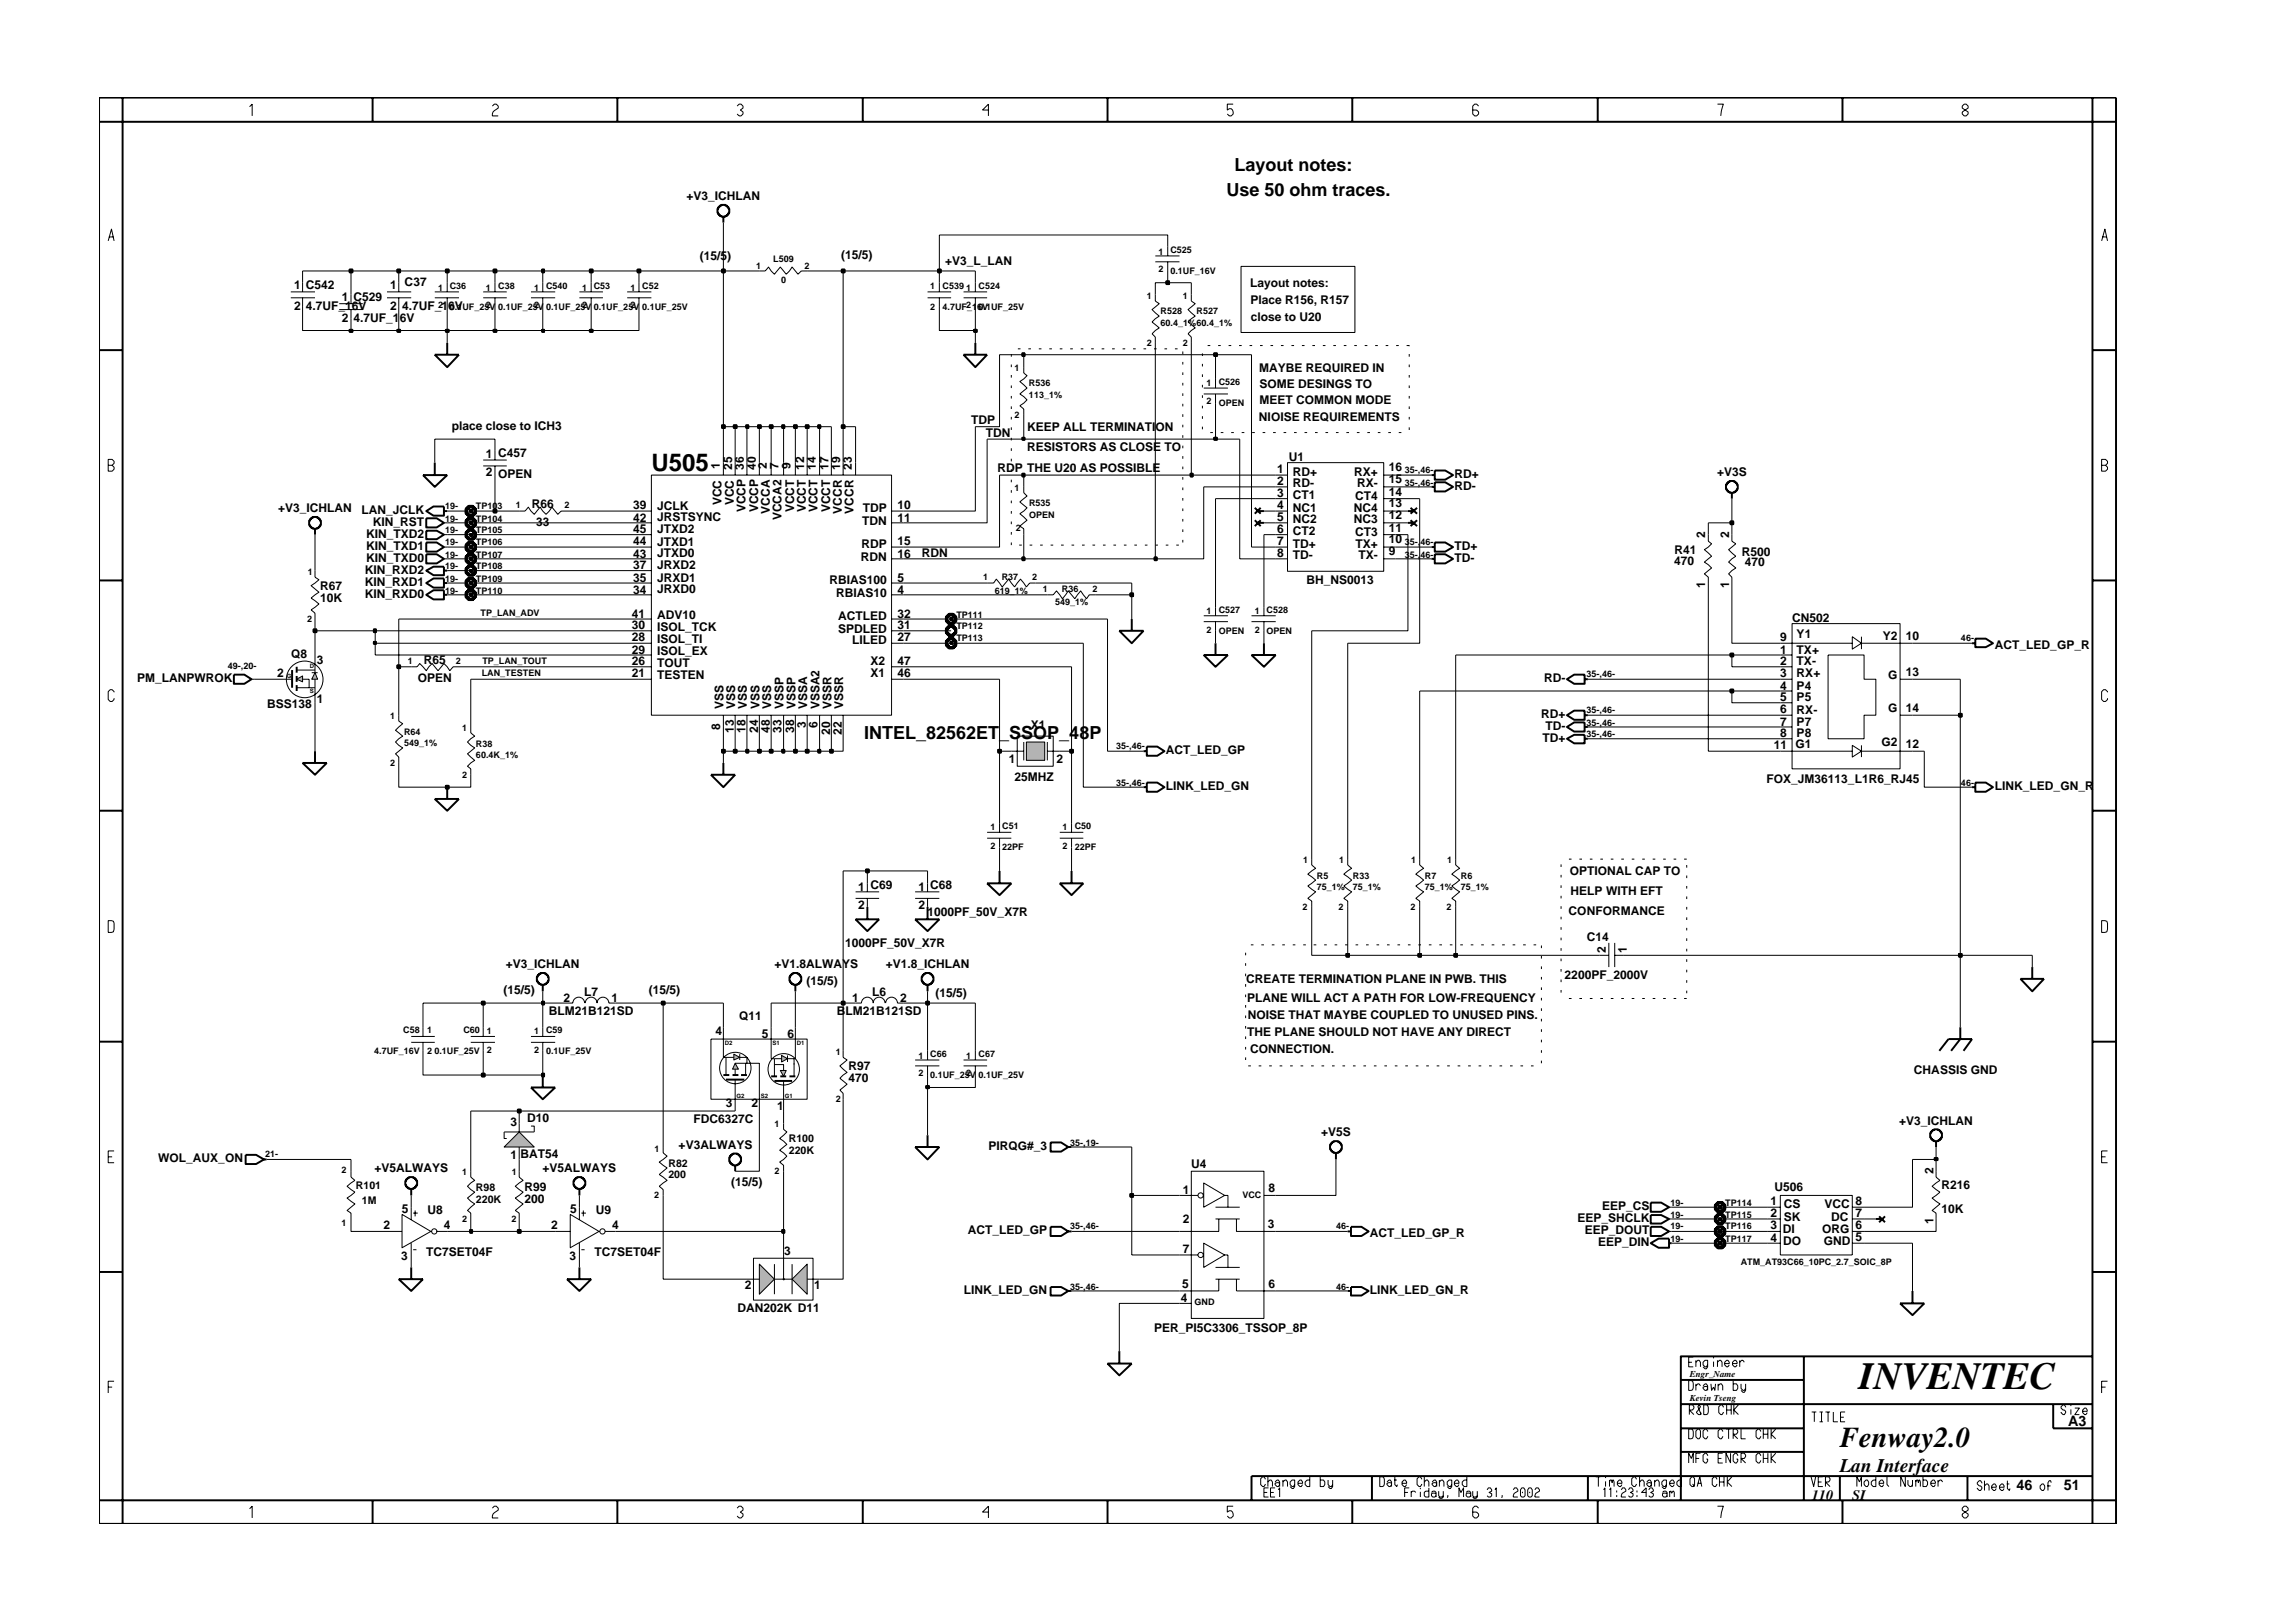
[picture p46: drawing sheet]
<svg xmlns="http://www.w3.org/2000/svg" width="297mm" height="210mm" viewBox="0 0 297 210" stroke-linecap="round" stroke-linejoin="round" font-family="sans-serif">
<defs><g id="words">
<text font-size="5" x="240.5" y="179.7">INVENTEC</text>
<text font-size="3.7" x="238" y="187.3">Fenway2.0</text>
<text font-size="3.1" x="84.3" y="60.9">U505</text>
<text font-size="2.5" x="238" y="190.4">Lan Interface</text>
<g font-size="2.3">
<text x="159.7" y="22.1">Layout notes:</text>
<text x="158.7" y="25.4">Use 50 ohm traces.</text>
<text x="111.8" y="95.6">INTEL_82562ET_SSOP_48P</text>
</g>
<g font-size="1.9">
<text x="267.6" y="184.6">A3</text>
<text x="234.4" y="194.1">110</text>
<text x="239.6" y="194.1">SI</text>
<text x="260.9" y="192.9">46</text>
<text x="267" y="192.9">51</text>
</g>
<g font-size="1.6">
<text x="88.8" y="25.9">+V3_ICHLAN</text>
<text x="90.5" y="33.7">(15/5)</text>
<text x="108.8" y="33.5">(15/5)</text>
<text x="122.3" y="34.3">+V3_L_LAN</text>
<text x="38" y="37.4">1 C542</text>
<text x="38" y="40.1">2</text>
<text x="39.6" y="40.1">4.7UF_16V</text>
<text x="44.2" y="39">1 C529</text>
<text x="44.2" y="41.7">2</text>
<text x="45.7" y="41.7">4.7UF_16V</text>
<text x="50.5" y="37.4">1 C37</text>
<text x="50.5" y="40.1">2</text>
<text x="52" y="40.1">4.7UF_16V</text>
<text x="161.7" y="37.2">Layout notes:</text>
<text x="161.8" y="39.3">Place R156, R157</text>
<text x="161.8" y="41.5">close to U20</text>
<text x="162.9" y="48.1">MAYBE REQUIRED IN</text>
<text x="162.9" y="52.3">MEET COMMON MODE</text>
<text x="163" y="50.2">SOME DESINGS TO</text>
<text x="58.4" y="55.6">place close to ICH3</text>
<text x="62.9" y="59.3">1 C457</text>
<text x="125.6" y="54.9">TDP</text>
<text x="127.5" y="56.5">TDN</text>
<text x="132.9" y="58.3">RESISTORS AS CLOSE TO</text>
<text x="132.9" y="55.8">KEEP ALL TERMINATION</text>
<text x="162.9" y="54.4">NIOISE REQUIREMENTS</text>
<text x="166.7" y="59.6">U1</text>
<text x="62.9" y="61.7">2</text>
<text x="64.5" y="61.8">OPEN</text>
<text x="68.8" y="65.7">R66</text>
<text x="81.9" y="65.9">39</text>
<text x="85" y="65.9">JCLK</text>
<text x="93.1" y="60.7" transform="rotate(-90 93.1 60.7)">1</text>
<text x="93.3" y="65.4" transform="rotate(-90 93.3 65.4)">VCC</text>
<text x="94.7" y="60.8" transform="rotate(-90 94.7 60.8)">25</text>
<text x="94.9" y="65.4" transform="rotate(-90 94.9 65.4)">VCC</text>
<text x="96.3" y="60.8" transform="rotate(-90 96.3 60.8)">36</text>
<text x="97.8" y="60.8" transform="rotate(-90 97.8 60.8)">40</text>
<text x="99.2" y="60.7" transform="rotate(-90 99.2 60.7)">2</text>
<text x="100.7" y="60.7" transform="rotate(-90 100.7 60.7)">7</text>
<text x="102.3" y="60.7" transform="rotate(-90 102.3 60.7)">9</text>
<text x="104" y="60.8" transform="rotate(-90 104 60.8)">12</text>
<text x="105.6" y="60.8" transform="rotate(-90 105.6 60.8)">14</text>
<text x="107.2" y="60.8" transform="rotate(-90 107.2 60.8)">17</text>
<text x="108.7" y="60.8" transform="rotate(-90 108.7 60.8)">19</text>
<text x="110.2" y="60.8" transform="rotate(-90 110.2 60.8)">23</text>
<text x="116.1" y="65.9">10</text>
<text x="129" y="61">RDP THE U20 AS POSSIBLE</text>
<text x="165.2" y="64.4">3</text>
<text x="165.2" y="65.9">4</text>
<text x="165.2" y="61.2">1</text>
<text x="165.2" y="62.8">2</text>
<text x="167.2" y="63.1">RD-</text>
<text x="167.2" y="64.6">CT1</text>
<text x="167.2" y="61.5">RD+</text>
<text x="175.2" y="61.5">RX+</text>
<text x="175.3" y="64.7">CT4</text>
<text x="175.6" y="63.1">RX-</text>
<text x="179.7" y="61">16</text>
<text x="179.7" y="62.5">15</text>
<text x="179.7" y="64.1">14</text>
<text x="179.7" y="65.7">13</text>
<text x="188.2" y="63.4">RD-</text>
<text x="188.2" y="61.8">RD+</text>
<text x="222.1" y="61.6">+V3S</text>
<text x="36" y="66.3">+V3_ICHLAN</text>
<text x="46.8" y="66.5">LAN_JCLK</text>
<text x="47.4" y="69.6">KIN_TXD2</text>
<text x="47.4" y="71.1">KIN_TXD1</text>
<text x="48.2" y="68.1">KIN_RST</text>
<text x="69.4" y="68.1">33</text>
<text x="81.9" y="70.5">44</text>
<text x="81.9" y="69">45</text>
<text x="81.9" y="67.5">42</text>
<text x="85" y="70.6">JTXD1</text>
<text x="85" y="69">JTXD2</text>
<text x="85" y="67.5">JRSTSYNC</text>
<text x="96.5" y="66.3" transform="rotate(-90 96.5 66.3)">VCCP</text>
<text x="98.1" y="66.3" transform="rotate(-90 98.1 66.3)">VCCP</text>
<text x="99.6" y="66.5" transform="rotate(-90 99.6 66.5)">VCCA</text>
<text x="101.1" y="67.3" transform="rotate(-90 101.1 67.3)">VCCA2</text>
<text x="102.7" y="66.3" transform="rotate(-90 102.7 66.3)">VCCT</text>
<text x="104.3" y="66.3" transform="rotate(-90 104.3 66.3)">VCCT</text>
<text x="105.8" y="66.3" transform="rotate(-90 105.8 66.3)">VCCT</text>
<text x="107.4" y="66.3" transform="rotate(-90 107.4 66.3)">VCCT</text>
<text x="108.9" y="66.5" transform="rotate(-90 108.9 66.5)">VCCR</text>
<text x="110.4" y="66.5" transform="rotate(-90 110.4 66.5)">VCCR</text>
<text x="111.5" y="70.9">RDP</text>
<text x="111.6" y="67.9">TDN</text>
<text x="111.6" y="66.3">TDP</text>
<text x="116.1" y="67.5">11</text>
<text x="116.1" y="70.5">15</text>
<text x="165.2" y="70.5">7</text>
<text x="165.2" y="69">6</text>
<text x="165.2" y="67.4">5</text>
<text x="167.2" y="70.9">TD+</text>
<text x="167.2" y="69.2">CT2</text>
<text x="167.2" y="66.2">NC1</text>
<text x="167.2" y="67.7">NC2</text>
<text x="175.1" y="67.7">NC3</text>
<text x="175.1" y="66.2">NC4</text>
<text x="175.3" y="69.3">CT3</text>
<text x="175.4" y="70.9">TX+</text>
<text x="179.7" y="70.3">10</text>
<text x="179.7" y="68.8">11</text>
<text x="179.7" y="67.2">12</text>
<text x="179.7" y="71.9">9</text>
<text x="188.2" y="71.1">TD+</text>
<text x="216.6" y="71.7">R41</text>
<text x="220.6" y="69.6" transform="rotate(-90 220.6 69.6)">2</text>
<text x="223.7" y="69.6" transform="rotate(-90 223.7 69.6)">2</text>
<text x="225.3" y="71.9">R500</text>
<text x="41.4" y="77.9">10K</text>
<text x="41.4" y="76.4">R67</text>
<text x="47.2" y="77.4">KIN_RXD0</text>
<text x="47.2" y="75.9">KIN_RXD1</text>
<text x="47.2" y="74.2">KIN_RXD2</text>
<text x="47.4" y="72.7">KIN_TXD0</text>
<text x="81.9" y="72.2">43</text>
<text x="81.9" y="76.8">34</text>
<text x="81.9" y="75.3">35</text>
<text x="81.9" y="73.7">37</text>
<text x="85" y="72.1">JTXD0</text>
<text x="85" y="76.8">JRXD0</text>
<text x="85" y="75.3">JRXD1</text>
<text x="85" y="73.7">JRXD2</text>
<text x="107.3" y="75.6">RBIAS100</text>
<text x="108.2" y="77.2">RBIAS10</text>
<text x="111.4" y="72.6">RDN</text>
<text x="116.1" y="76.8">4</text>
<text x="116.1" y="75.3">5</text>
<text x="116.1" y="72.1">16</text>
<text x="119.3" y="72.1">RDN</text>
<text x="165.2" y="72.1">8</text>
<text x="167.2" y="72.4">TD-</text>
<text x="169" y="75.6">BH_NS0013</text>
<text x="175.7" y="72.4">TX-</text>
<text x="188.2" y="72.7">TD-</text>
<text x="216.6" y="73.1">470</text>
<text x="220.6" y="76" transform="rotate(-90 220.6 76)">1</text>
<text x="223.7" y="76" transform="rotate(-90 223.7 76)">1</text>
<text x="225.7" y="73.3">470</text>
<text x="81.7" y="79.9">41</text>
<text x="81.7" y="81.5">30</text>
<text x="81.7" y="83">28</text>
<text x="85" y="80.1">ADV10</text>
<text x="85" y="81.6">ISOL_TCK</text>
<text x="85" y="83.2">ISOL_TI</text>
<text x="108.4" y="81.9">SPDLED</text>
<text x="108.5" y="80.3">ACTLED</text>
<text x="110.3" y="83.4">LILED</text>
<text x="116.1" y="83">27</text>
<text x="116.1" y="81.5">31</text>
<text x="116.1" y="79.9">32</text>
<text x="230.3" y="83">9</text>
<text x="231.8" y="80.4">CN502</text>
<text x="232.4" y="82.6">Y1</text>
<text x="243.6" y="82.8">Y2</text>
<text x="246.6" y="82.8">10</text>
<text x="258.1" y="84">ACT_LED_GP_R</text>
<text x="17.7" y="88.2">PM_LANPWROK</text>
<text x="35.8" y="87.6">2</text>
<text x="37.7" y="85.2">Q8</text>
<text x="41" y="85.9">3</text>
<text x="54" y="88.2">OPEN</text>
<text x="54.8" y="86">R65</text>
<text x="81.7" y="87.6">21</text>
<text x="81.7" y="86.1">26</text>
<text x="81.7" y="84.6">29</text>
<text x="85" y="87.9">TESTEN</text>
<text x="85" y="86.3">TOUT</text>
<text x="85" y="84.7">ISOL_EX</text>
<text x="112.6" y="87.6">X1</text>
<text x="112.6" y="86.1">X2</text>
<text x="116.1" y="87.6">46</text>
<text x="116.1" y="86.1">47</text>
<text x="199.8" y="88.2">RD-</text>
<text x="230.3" y="89.3">4</text>
<text x="230.3" y="87.6">3</text>
<text x="230.3" y="84.6">1</text>
<text x="230.3" y="86.1">2</text>
<text x="232.4" y="89.2">P4</text>
<text x="232.4" y="87.6">RX+</text>
<text x="232.4" y="84.6">TX+</text>
<text x="232.4" y="86.1">TX-</text>
<text x="244.3" y="87.9">G</text>
<text x="246.6" y="87.5">13</text>
<text x="34.5" y="91.6">BSS138</text>
<text x="41" y="91">1</text>
<text x="93.2" y="94.5" transform="rotate(-90 93.2 94.5)">8</text>
<text x="93.6" y="91.8" transform="rotate(-90 93.6 91.8)">VSS</text>
<text x="94.9" y="94.8" transform="rotate(-90 94.9 94.8)">13</text>
<text x="95.1" y="91.8" transform="rotate(-90 95.1 91.8)">VSS</text>
<text x="96.5" y="94.8" transform="rotate(-90 96.5 94.8)">18</text>
<text x="96.6" y="91.8" transform="rotate(-90 96.6 91.8)">VSS</text>
<text x="98.1" y="94.8" transform="rotate(-90 98.1 94.8)">24</text>
<text x="98.2" y="91.8" transform="rotate(-90 98.2 91.8)">VSS</text>
<text x="99.6" y="94.8" transform="rotate(-90 99.6 94.8)">48</text>
<text x="99.8" y="91.8" transform="rotate(-90 99.8 91.8)">VSS</text>
<text x="101.1" y="94.8" transform="rotate(-90 101.1 94.8)">33</text>
<text x="101.4" y="91.8" transform="rotate(-90 101.4 91.8)">VSSP</text>
<text x="102.7" y="94.8" transform="rotate(-90 102.7 94.8)">38</text>
<text x="102.9" y="91.8" transform="rotate(-90 102.9 91.8)">VSSP</text>
<text x="104.3" y="94.2" transform="rotate(-90 104.3 94.2)">3</text>
<text x="104.4" y="91.8" transform="rotate(-90 104.4 91.8)">VSSA</text>
<text x="105.8" y="94.2" transform="rotate(-90 105.8 94.2)">6</text>
<text x="106" y="91.8" transform="rotate(-90 106 91.8)">VSSA2</text>
<text x="107.4" y="95.1" transform="rotate(-90 107.4 95.1)">20</text>
<text x="107.6" y="91.8" transform="rotate(-90 107.6 91.8)">VSSR</text>
<text x="108.9" y="95.1" transform="rotate(-90 108.9 95.1)">22</text>
<text x="109.1" y="91.8" transform="rotate(-90 109.1 91.8)">VSSR</text>
<text x="133.4" y="94.3">X1</text>
<text x="199.4" y="92.9">RD+</text>
<text x="200" y="94.5">TD-</text>
<text x="230.3" y="90.8">5</text>
<text x="230.3" y="93.9">7</text>
<text x="230.3" y="95.4">8</text>
<text x="230.3" y="92.3">6</text>
<text x="232.4" y="90.8">P5</text>
<text x="232.4" y="93.9">P7</text>
<text x="232.4" y="95.4">P8</text>
<text x="232.4" y="92.4">RX-</text>
<text x="244.3" y="92.1">G 14</text>
<text x="130.5" y="98.7">1</text>
<text x="131.3" y="101.1">25MHZ</text>
<text x="136.7" y="98.7">2</text>
<text x="150.8" y="97.5">ACT_LED_GP</text>
<text x="199.6" y="96">TD+</text>
<text x="228.5" y="101.3">FOX_JM36113_L1R6_RJ45</text>
<text x="229.5" y="97">11</text>
<text x="232.3" y="96.8">G1</text>
<text x="243.4" y="96.6">G2</text>
<text x="246.6" y="96.8">12</text>
<text x="150.8" y="102.3">LINK_LED_GN</text>
<text x="258.1" y="102.3">LINK_LED_GN_R</text>
<text x="203.1" y="113.3">OPTIONAL CAP TO</text>
<text x="111" y="115.2">1 C69</text>
<text x="111" y="117.6">2</text>
<text x="118.8" y="115.2">1 C68</text>
<text x="118.8" y="117.6">2</text>
<text x="120" y="118.5">1000PF_50V_X7R</text>
<text x="202.9" y="118.4">CONFORMANCE</text>
<text x="203.2" y="115.8">HELP WITH EFT</text>
<text x="65.4" y="125.3">+V3_ICHLAN</text>
<text x="100.2" y="125.3">+V1.8ALWAYS</text>
<text x="109.3" y="122.6">1000PF_50V_X7R</text>
<text x="114.6" y="125.3">+V1.8_ICHLAN</text>
<text x="205.3" y="121.8">C14</text>
<text x="207.8" y="123.3" transform="rotate(-90 207.8 123.3)">2</text>
<text x="210.5" y="123.3" transform="rotate(-90 210.5 123.3)">1</text>
<text x="65.1" y="128.6">(15/5)</text>
<text x="71" y="131.3">BLM21B121SD</text>
<text x="72.9" y="129.6">2</text>
<text x="75.6" y="128.9">L7</text>
<text x="79.1" y="129.6">1</text>
<text x="83.9" y="128.6">(15/5)</text>
<text x="95.6" y="132">Q11</text>
<text x="104.3" y="127.5">(15/5)</text>
<text x="108.3" y="131.3">BLM21B121SD</text>
<text x="110.3" y="129.6">1</text>
<text x="112.8" y="128.9">L6</text>
<text x="116.4" y="129.6">2</text>
<text x="121" y="129">(15/5)</text>
<text x="161.2" y="127.2">CREATE TERMINATION PLANE IN PWB. THIS</text>
<text x="161.3" y="129.6">PLANE WILL ACT A PATH FOR LOW-FREQUENCY</text>
<text x="161.4" y="131.9">NOISE THAT MAYBE COUPLED TO UNUSED PINS.</text>
<text x="202.4" y="126.7">2200PF_2000V</text>
<text x="92.6" y="133.9">4</text>
<text x="98.6" y="134.3">5</text>
<text x="101.9" y="134.3">6</text>
<text x="161.3" y="134.1">THE PLANE SHOULD NOT HAVE ANY DIRECT</text>
<text x="161.7" y="136.2">CONNECTION.</text>
<text x="93.9" y="143.2">3</text>
<text x="97.2" y="143.2">2</text>
<text x="100.5" y="143.6">1</text>
<text x="109.8" y="138.5">R97</text>
<text x="109.8" y="140.1">470</text>
<text x="247.6" y="138.9">CHASSIS GND</text>
<text x="66.1" y="150">1 BAT54</text>
<text x="66.1" y="145.7">3</text>
<text x="68.2" y="145.2">D10</text>
<text x="87.8" y="148.7">+V3ALWAYS</text>
<text x="89.7" y="145.3">FDC6327C</text>
<text x="127.9" y="148.8">PIRQG#_3</text>
<text x="170.9" y="147.1">+V5S</text>
<text x="245.7" y="145.5">+V3_ICHLAN</text>
<text x="20.5" y="150.4">WOL_AUX_ON</text>
<text x="48.4" y="151.7">+V5ALWAYS</text>
<text x="67.8" y="155.6">200</text>
<text x="67.8" y="154.1">R99</text>
<text x="70.2" y="151.7">+V5ALWAYS</text>
<text x="94.6" y="153.5">(15/5)</text>
<text x="153" y="154.5">1</text>
<text x="154.1" y="151.1">U4</text>
<text x="164.1" y="154.3">8</text>
<text x="229" y="155.9">1</text>
<text x="229.6" y="154.1">U506</text>
<text x="240" y="155.9">8</text>
<text x="250.1" y="152" transform="rotate(-90 250.1 152)">2</text>
<text x="251.2" y="153.9">R216</text>
<text x="49.6" y="159.1">2</text>
<text x="52" y="157">5</text>
<text x="55.3" y="157.2">U8</text>
<text x="57.4" y="159.1">4</text>
<text x="71.3" y="159.1">2</text>
<text x="73.8" y="157">5</text>
<text x="77.1" y="157.2">U9</text>
<text x="79.2" y="159.1">4</text>
<text x="125.2" y="159.7">ACT_LED_GP</text>
<text x="153" y="158.3">2</text>
<text x="164" y="158.9">3</text>
<text x="177.2" y="160.1">ACT_LED_GP_R</text>
<text x="204.1" y="158.1">EEP_SHCLK</text>
<text x="205" y="159.7">EEP_DOUT</text>
<text x="206.7" y="161.3">EEP_DIN</text>
<text x="207.3" y="156.6">EEP_CS</text>
<text x="229" y="159">3</text>
<text x="229" y="160.7">4</text>
<text x="229" y="157.5">2</text>
<text x="230.6" y="159.5">DI</text>
<text x="230.7" y="161.1">DO</text>
<text x="230.8" y="156.4">CS</text>
<text x="230.8" y="158">SK</text>
<text x="235.7" y="159.6">ORG</text>
<text x="236" y="161.1">GND</text>
<text x="236" y="156.4">VCC</text>
<text x="236.9" y="158">DC</text>
<text x="240" y="157.5">7</text>
<text x="240" y="160.6">5</text>
<text x="240" y="159">6</text>
<text x="250.1" y="158.3" transform="rotate(-90 250.1 158.3)">1</text>
<text x="251.2" y="156.9">10K</text>
<text x="51.9" y="163">3</text>
<text x="55.1" y="162.6">TC7SET04F</text>
<text x="73.7" y="163">3</text>
<text x="76.9" y="162.6">TC7SET04F</text>
<text x="96.4" y="166.8">2</text>
<text x="101.4" y="162.4">3</text>
<text x="105.3" y="166.8">1</text>
<text x="124.7" y="167.5">LINK_LED_GN</text>
<text x="152.9" y="166.7">5</text>
<text x="153" y="162.2">7</text>
<text x="164.1" y="166.7">6</text>
<text x="177.2" y="167.5">LINK_LED_GN_R</text>
<text x="95.4" y="169.8">DAN202K D11</text>
<text x="149.3" y="172.3">PER_PI5C3306_TSSOP_8P</text>
<text x="152.8" y="168.5">4</text>
</g>
<g font-size="1.4">
<text x="102.1" y="149.4">220K</text>
<text x="102.1" y="147.8">R100</text>
<text x="46" y="153.9">R101</text>
<text x="46.8" y="155.9">1M</text>
<text x="61.6" y="155.6">220K</text>
<text x="61.6" y="154.1">R98</text>
<text x="86.5" y="151">R82</text>
<text x="86.5" y="152.5">200</text>
</g>
<g font-size="1.2">
<text x="97.8" y="34.8">1</text>
<text x="100" y="33.9">L509</text>
<text x="104.1" y="34.8">2</text>
<text x="149.9" y="32.9">1</text>
<text x="149.9" y="35.2">2</text>
<text x="151.4" y="35.4">0.1UF_16V</text>
<text x="151.4" y="32.7">C525</text>
<text x="56.7" y="37.6">1</text>
<text x="56.7" y="39.9">2</text>
<text x="58.2" y="37.4">C36</text>
<text x="58.2" y="40.1">0.1UF_25V</text>
<text x="62.9" y="37.6">1</text>
<text x="62.9" y="39.9">2</text>
<text x="64.5" y="40.1">0.1UF_25V</text>
<text x="64.5" y="37.4">C38</text>
<text x="69.1" y="37.6">1</text>
<text x="69.1" y="39.9">2</text>
<text x="70.6" y="40.1">0.1UF_25V</text>
<text x="70.6" y="37.4">C540</text>
<text x="75.3" y="37.6">1</text>
<text x="75.3" y="39.9">2</text>
<text x="76.8" y="40.1">0.1UF_25V</text>
<text x="76.8" y="37.4">C53</text>
<text x="81.6" y="37.6">1</text>
<text x="81.6" y="39.9">2</text>
<text x="83.1" y="40.1">0.1UF_25V</text>
<text x="83.1" y="37.4">C52</text>
<text x="101.1" y="36.6">0</text>
<text x="120.3" y="37.4">1</text>
<text x="120.3" y="40.1">2</text>
<text x="121.9" y="37.4">C539</text>
<text x="121.9" y="40.1">4.7UF_16V</text>
<text x="125" y="37.6">1</text>
<text x="125" y="39.9">2</text>
<text x="126.6" y="40.1">0.1UF_25V</text>
<text x="126.6" y="37.4">C524</text>
<text x="148.4" y="38.7">1</text>
<text x="150.1" y="40.7">R528</text>
<text x="153" y="38.7">1</text>
<text x="154.8" y="40.7">R527</text>
<text x="148.4" y="44.7">2</text>
<text x="150.1" y="42.2">60.4_1%60.4_1%</text>
<text x="153" y="44.7">2</text>
<text x="131.3" y="48">1</text>
<text x="133.1" y="51.5">113_1%</text>
<text x="133.1" y="50">R536</text>
<text x="156.1" y="50">1</text>
<text x="156.1" y="52.3">2</text>
<text x="157.7" y="49.8">C526</text>
<text x="157.7" y="52.5">OPEN</text>
<text x="131.3" y="54.1">2</text>
<text x="57.6" y="65.9">19-</text>
<text x="61.6" y="65.9">TP103</text>
<text x="66.7" y="65.7">1</text>
<text x="73" y="65.7">2</text>
<text x="131.3" y="63.5">1</text>
<text x="133.1" y="65.5">R535</text>
<text x="181.8" y="62.8">35-,46-</text>
<text x="181.8" y="61.2">35-,46-</text>
<text x="57.6" y="70.5">19-</text>
<text x="57.6" y="69">19-</text>
<text x="57.6" y="67.5">19-</text>
<text x="61.6" y="70.5">TP106</text>
<text x="61.6" y="67.5">TP104</text>
<text x="61.6" y="69">TP105</text>
<text x="131.4" y="68.7">2</text>
<text x="133.1" y="67.1">OPEN</text>
<text x="181.8" y="70.5">35-,46-</text>
<text x="39.8" y="74.4">1</text>
<text x="57.6" y="72.2">19-</text>
<text x="57.6" y="75.3">19-</text>
<text x="57.6" y="76.8">19-</text>
<text x="57.6" y="73.7">19-</text>
<text x="61.6" y="75.3">TP109</text>
<text x="61.6" y="76.8">TP110</text>
<text x="61.6" y="72.2">TP107</text>
<text x="61.6" y="73.7">TP108</text>
<text x="127.2" y="75">1</text>
<text x="128.7" y="76.8">619_1%</text>
<text x="129.6" y="75">R37</text>
<text x="133.5" y="75">2</text>
<text x="134.9" y="76.6">1</text>
<text x="137.4" y="76.6">R36</text>
<text x="141.3" y="76.6">2</text>
<text x="181.8" y="72.1">35-,46-</text>
<text x="39.7" y="80.4">2</text>
<text x="62.2" y="79.8">TP_LAN_ADV</text>
<text x="123.7" y="79.9">TP111</text>
<text x="123.7" y="81.5">TP112</text>
<text x="123.7" y="83">TP113</text>
<text x="136.5" y="78.3">549_1%</text>
<text x="156.1" y="79.5">1</text>
<text x="156.1" y="81.9">2</text>
<text x="157.7" y="82.1">OPEN</text>
<text x="157.7" y="79.3">C527</text>
<text x="162.3" y="79.5">1</text>
<text x="162.3" y="81.9">2</text>
<text x="163.9" y="79.3">C528</text>
<text x="163.9" y="82.1">OPEN</text>
<text x="253.7" y="83">46-</text>
<text x="29.5" y="86.5">49-,20-</text>
<text x="52.8" y="86">1</text>
<text x="59" y="86">2</text>
<text x="62.3" y="87.5">LAN_TESTEN</text>
<text x="62.4" y="86">TP_LAN_TOUT</text>
<text x="205.3" y="87.6">35-,46-</text>
<text x="50.5" y="93.1">1</text>
<text x="52.3" y="95.1">R64</text>
<text x="59.8" y="94.6">1</text>
<text x="205.3" y="95.4">35-,46-</text>
<text x="205.3" y="92.3">35-,46-</text>
<text x="205.3" y="93.9">35-,46-</text>
<text x="50.5" y="99.2">2</text>
<text x="52.3" y="96.5">549_1%</text>
<text x="59.8" y="100.7">2</text>
<text x="61.6" y="98.1">60.4K_1%</text>
<text x="61.6" y="96.6">R38</text>
<text x="144.4" y="101.7">35-,46-</text>
<text x="144.4" y="97">35-,46-</text>
<text x="253.7" y="101.7">46-</text>
<text x="128.1" y="107.5">1</text>
<text x="129.7" y="107.3">C51</text>
<text x="137.4" y="107.5">1</text>
<text x="139.1" y="107.3">C50</text>
<text x="128.1" y="109.8">2</text>
<text x="129.7" y="110">22PF</text>
<text x="137.4" y="109.8">2</text>
<text x="139.1" y="110">22PF</text>
<text x="168.6" y="111.7">1</text>
<text x="170.4" y="113.7">R5</text>
<text x="173.3" y="111.7">1</text>
<text x="175" y="113.7">R33</text>
<text x="182.6" y="111.7">1</text>
<text x="184.3" y="113.7">R7</text>
<text x="187.2" y="111.7">1</text>
<text x="189" y="113.7">R6</text>
<text x="168.5" y="117.8">2</text>
<text x="170.4" y="115.2">75_1%</text>
<text x="173.2" y="117.8">2</text>
<text x="175" y="115.2">75_1%</text>
<text x="182.5" y="117.8">2</text>
<text x="184.3" y="115.2">75_1%</text>
<text x="187.1" y="117.8">2</text>
<text x="189" y="115.2">75_1%</text>
<text x="48.4" y="136.4">4.7UF_16V</text>
<text x="52.2" y="133.7">C58</text>
<text x="55.3" y="133.7">1</text>
<text x="55.3" y="136.4">2</text>
<text x="56.2" y="136.4">0.1UF_25V</text>
<text x="60" y="133.7">C60</text>
<text x="63" y="133.9">1</text>
<text x="63" y="136.2">2</text>
<text x="69.1" y="133.9">1</text>
<text x="69.1" y="136.2">2</text>
<text x="70.6" y="133.7">C59</text>
<text x="70.6" y="136.4">0.1UF_25V</text>
<text x="108.1" y="136.6">1</text>
<text x="118.8" y="137">1</text>
<text x="120.3" y="136.8">C66</text>
<text x="125" y="137">1</text>
<text x="126.6" y="136.8">C67</text>
<text x="108.1" y="142.6">2</text>
<text x="118.8" y="139.3">2</text>
<text x="120.3" y="139.5">0.1UF_25V 0.1UF_25V</text>
<text x="125" y="139.3">2</text>
<text x="34.3" y="149.8">21-</text>
<text x="84.7" y="149">1</text>
<text x="100.2" y="145.9">1</text>
<text x="138.5" y="148.3">35-,19-</text>
<text x="44.2" y="151.8">2</text>
<text x="59.8" y="152.1">1</text>
<text x="66.2" y="152.1">1</text>
<text x="84.6" y="155">2</text>
<text x="100.2" y="152">2</text>
<text x="160.7" y="155">VCC</text>
<text x="44.2" y="158.6">1</text>
<text x="59.8" y="158.2">2</text>
<text x="66.2" y="158.2">2</text>
<text x="138.5" y="159.1">35-,46-</text>
<text x="172.8" y="159.1">46-</text>
<text x="216.1" y="160.7">19-</text>
<text x="216.1" y="159.1">19-</text>
<text x="216.1" y="156.1">19-</text>
<text x="216.1" y="157.6">19-</text>
<text x="223.2" y="156.1">TP114</text>
<text x="223.2" y="157.6">TP115</text>
<text x="223.2" y="160.7">TP117</text>
<text x="223.2" y="159.1">TP116</text>
<text x="138.5" y="166.9">35-,46-</text>
<text x="172.8" y="166.9">46-</text>
<text x="225.2" y="163.8">ATM_AT93C66_10PC_2.7_SOIC_8P</text>
<text x="154.5" y="168.8">GND</text>
<text x="218.6" y="178.2">Engr_Name</text>
<text x="218.6" y="181.3">Kevin Tseng</text>
</g>
<g font-size=".8">
<text x="37.1" y="87.7">G</text>
<text x="40.1" y="86.5">D</text>
<text x="40.1" y="89.7">S</text>
<text x="93.8" y="135.2">D2</text>
<text x="99.9" y="135.2">S1</text>
<text x="103.1" y="135.2">D1</text>
<text x="95.3" y="142.1">G2</text>
<text x="98.4" y="142.1">S2</text>
<text x="101.5" y="142.1">G1</text>
</g>
</g></defs>
<path d="M60.5 75l.1-.1h.6l.3 .3v.5l-.3 .3h-.6l-.3-.3v-.5zM60.6 76.4h.6l.3 .3v.5l-.3 .4h-.6l-.3-.4v-.5zM122.5 79.9l.3-.4h.5l.3 .4v.5l-.3 .3h-.5l-.3-.3zM122.5 81.4l.3-.4h.5l.3 .4v.5l-.3 .3h-.5l-.3-.3zM122.5 83l.3-.4h.5l.3 .4v.5l-.3 .3h-.5l-.3-.3zM221.9 156l.4-.4h.5l.3 .4v.5l-.3 .3h-.5l-.4-.3zM222 157.4l.3-.2h.5l.3 .3v.5l-.3 .3h-.5l-.4-.3v-.5z" fill="none" stroke="#000" stroke-width=".42"/>
<g fill="none" stroke="#000" stroke-width=".25">
<path d="M56.2 59.9v1.6M54.7 61.5h3.2l-1.7 1.5zM55.1 75.5l1-.6h1.3v1.1h-1.3zM57.4 75.5h.5M162.3 67.3l.8 .8M162.7 67.7h.8M163.1 67.3l-.8 .8M185.2 70.8h.4M185.2 63h.4M185.6 70.2h1.4l1 .6-1 .6h-1.4zM185.6 62.4h1.4l1 .6-1 .6h-1.4zM30.3 87.3h1.3l.9 .6-.9 .6h-1.3z"/>
<path d="M37.8 86.7v2.3M39.1 98.7h3.2l-1.5 1.6zM40.8 97.2v1.5M144.8 81.6h3.1l-1.5 1.6zM146.4 80.1v1.5M155.7 84.8h3.2l-1.6 1.5zM157.3 83.2v1.6M56.2 103.4h3.2l-1.5 1.5zM57.9 101.9v1.5M70.2 139.1v1.6M68.7 140.7h3.1l-1.6 1.6zM74.5 152.5a.61 .61 0 0 1 .9 0l.3 .3v.5l-.5 .6h-.5v-.1h-.2l-.2-.3-.1-.7h.1v-.1z"/>
<path d="M75 153.9v.8M213.6 155.6h1.3l1 .6-1 .6h-1.3zM143.3 176.5h3.1l-1.6 1.5zM144.8 174.9v1.6"/>
</g>
<g fill="none" stroke="#000" stroke-width=".13">
<path d="M50.1 37.8h3.1M50.1 38.5h3.1M51.6 36.6v1.2M51.6 38.5v1.2M75 37.8h3M75 38.5h3M76.5 36.6v1.2M76.5 38.5v1.2M98.2 35.1h.8l.4-.5 .8 .9 .8-.9 .7 .9 .8-.9 .7 .9 .5-.4h.7M62.5 59.5h3.1M64 58.3v1.2M62.5 60.3h3.1"/>
<path d="M64 60.3v1.2M67.2 66.1h.7l.5-.5 .7 1 .8-1 .7 1 .8-1 .8 1 .4-.5h.7M132.4 63v.8l.5 .4-1 .8 1 .7-1 .8 1 .8-1 .8 .5 .3v.8M135.5 77h.8l.4-.5 .7 1 .8-1 .9 1 .7-1 .8 1 .3-.5h.9M32.5 87.9h.5M36.1 87.9h1.7M60.9 94.1v.7l.5 .5-.9 .7 .9 .8-.9 .8 .9 .8-.9 .8 .4 .3v.8M230.3 83.2h9.3M230.3 84.8h1.5M230.3 86.3h1.5M230.3 87.9h1.5M230.3 89.4h1.5"/>
<path d="M230.3 90.9h1.5M230.3 92.6h1.5M230.3 94.1h1.5M230.3 95.6h1.5M230.3 97.2h9.3M231.8 80.7h14v18.8h-14zM236.5 84.8h4.7v3.1h1.5v4.7h-1.5v3h-4.7zM239.6 82.4l1.2 .8-1.2 .8zM239.6 96.4l1.2 .8-1.2 .8zM240.8 83.2h6.6M240.8 97.2h6.6M240.8 82.4v1.6"/>
<path d="M240.8 96.4v1.6M245.8 87.9h1.6M245.8 92.6h1.6M174.4 111.2v.7l.5 .5-1.1 .7 1.1 .8-1.1 .8 1.1 .7-1.1 .9 .6 .3v.8M183.7 111.2v.7l.5 .5-1 .7 1 .8-1 .8 1 .7-1 .9 .5 .3v.8M188.3 111.2v.7l.5 .5-1 .7 1 .8-1 .8 1 .7-1 .9 .5 .3v.8M109.1 136v.8l.5 .4-.9 .7 .9 .9-.9 .7 .9 .8-.9 .8 .4 .4v.8M118.4 137.2h3.1M118.4 137.9h3.1M120 136v1.2M120 137.9v1.2M45.4 151.6v.7l.5 .5-1 .7 1 .8-1 .7 1 .8-1 .8 .5 .4v.7"/>
<path d="M85.8 148.4v.8l.5 .4-1 .8 1 .7-1 .9 1 .8-1 .7 .5 .4v.8M215.9 156.2h.4M228.7 156.2h1.6M228.7 157.7h1.6M228.7 159.4h1.6M230.3 154.7h9.3v7.7h-9.3zM239.6 156.2h1.6M239.6 157.7h1.6M239.6 159.4h1.6M228.7 160.9h1.6M239.6 160.9h1.6"/>
</g>
<path d="M40.8 87.1l.3 .8h-.8z" fill-rule="evenodd" fill="#b3b3b3" stroke="#000" stroke-width=".13"/>
<path d="M40.3 87.1h.8" fill="none" stroke="#000" stroke-width=".13"/>
<path d="M38.4 87.9l.7-.4v.7z" fill-rule="evenodd" fill="#b3b3b3" stroke="#000" stroke-width=".13"/>
<g fill="none" stroke="#000" stroke-width=".25">
<path d="M40.1 67.2l.2-.1a.61 .61 0 0 1 .9 0l.3 .3v.5l-.5 .5h-.5v-.1h-.2l-.2-.2v-.2h-.1zM40.8 68.4v.8M55.1 67.1h1.4l.9 .6-.9 .6h-1.4zM182.1 66.1h.8M182.1 67.7h.8M182.5 65.7l.8 .8M182.5 67.3l.8 .8M183.3 65.7l-.8 .8M183.3 67.3l-.8 .8M185.2 61.5h.4M185.6 60.9h1.4l1 .6-1 .6h-1.4zM223.4 62.6l.2-.2a.61 .61 0 0 1 .9 0l.3 .4v.5l-.5 .5h-.5v-.1h-.2l-.2-.3v-.1h-.1z"/>
<path d="M224.1 63.8v.7M38.4 86.3v.8M38.4 87.5v.7M38.4 88.7v.7M161.9 84.8h3.1l-1.5 1.5zM163.5 83.2v1.6M202.7 95.6l1-.5h1.3v1.1h-1.3zM202.7 87.9l1-.6h1.3v1.2h-1.3zM202.7 92.6l1-.6h1.3v1.1h-1.3zM202.7 94.1l1-.6h1.3v1.2h-1.3zM205 95.6h.4M205 87.9h.4"/>
<path d="M205 92.6h.4M205 94.1h.4M118.4 119h3.1l-1.5 1.5zM120 117.4v1.6M127.7 114.3h3.1l-1.5 1.5zM129.3 112.7v1.6M69.7 126.1h.1a.61 .61 0 0 1 .8 0l.4 .3v.5l-.5 .5h-.5h-.2l-.3-.3v-.7v-.1zM70.2 127.5v.8M31.8 149.5h1.3l1 .5-1 .6h-1.3zM34.1 150h.4M213.6 158.8h1.3l1 .6-1 .5h-1.3zM213.6 157.2h1.3l1 .5-1 .6h-1.3z"/>
<path d="M242.7 157.7h.8M243.1 157.4l.8 .8M243.9 157.4l-.8 .8M250 146.3a.61 .61 0 0 1 .9 0l.3 .4v.5l-.5 .5h-.5v-.1h-.2l-.2-.3-.1-.6h.1v-.2zM250.5 147.7v.7M51.6 165.5h3.1l-1.5 1.6zM53.2 164v1.5M245.8 168.7h3.1l-1.5 1.5zM247.4 167.1v1.6"/>
</g>
<g fill="none" stroke="#000" stroke-width=".13">
<path d="M120 37.8h3M120 38.5h3M121.5 36.6v1.2M121.5 38.5v1.2M124.7 37.8h3M124.7 38.5h3M126.2 36.6v1.2M126.2 38.5v1.2M154.1 38.1v.9l.5 .3-.9 .8 .9 .8-.9 .8 .9 .7-.9 .8 .4 .4v.8M93.6 59.9v1.6M95.1 59.9v1.6M96.6 59.9v1.6"/>
<path d="M98.2 59.9v1.6M99.8 59.9v1.6M101.4 59.9v1.6M102.9 59.9v1.6M104.4 59.9v1.6M106 59.9v1.6M107.6 59.9v1.6M109.1 59.9v1.6M110.7 59.9v1.6M155.7 50.2h3.2M155.7 51h3.2M157.3 49v1.2"/>
<path d="M157.3 51v1.2M166.6 59.9h12.4v14h-12.4zM40.8 73.8v.9l.5 .3-1.1 .8 1.1 .8-1.1 .8 1.1 .8-1.1 .7 .6 .4v.8M57.4 67.7h.5M82.7 66.1h1.6M82.7 67.7h1.6M82.7 69.2h1.6M82.7 70.8h1.6M82.7 72.3h1.6M82.7 73.8h1.6M82.7 75.5h1.6M82.7 77h1.6"/>
<path d="M84.3 61.5h31v31.1h-31zM115.3 66.1h1.6M115.3 67.7h1.6M115.3 70.8h1.6M115.3 72.3h1.6M115.3 75.5h1.6M115.3 77h1.6M127.7 75.5h.9l.3-.6 .8 1.1 .8-1.1 .8 1.1 .7-1.1 .8 1.1 .4-.5h.8M165 66.1h1.6M165 67.7h1.6M165 69.2h1.6M165 70.8h1.6"/>
<path d="M165 72.3h1.6M165 61.5h1.6M165 63h1.6M165 64.5h1.6M179 66.1h1.5M179 67.7h1.5M179 69.2h1.5M179 70.8h1.5M179 72.3h1.5M179 61.5h1.5M179 63h1.5M179 64.5h1.5"/>
<path d="M38.4 89h2.4M38.4 86.7h2.4M39.1 87.9h.9v1.1M40.8 84.8v2.3M40.8 87.9v3M53.2 86.3h.8l.3-.4 .8 .9 .8-.9 .8 .9 .7-.9 .8 .9 .4-.5h.8M82.7 87.9h1.6M82.7 86.3h1.6M82.7 80.1h1.6M82.7 81.6h1.6M82.7 83.2h1.6M82.7 84.8h1.6"/>
<path d="M93.6 92.6v1.5M95.1 92.6v1.5M96.6 92.6v1.5M98.2 92.6v1.5M99.8 92.6v1.5M101.4 92.6v1.5M102.9 92.6v1.5M104.4 92.6v1.5M106 92.6v1.5M107.6 92.6v1.5M109.1 92.6v1.5M115.3 87.9h1.6"/>
<path d="M115.3 86.3h1.6M115.3 80.1h1.6M115.3 81.6h1.6M115.3 83.2h1.6M130.8 97.2h1.6M131.6 95.3h4.7v3.9h-4.7zM132.4 96v2.4M135.5 97.2h1.6M135.5 96v2.4M137.1 107.7h3.1M137.1 108.5h3.1M138.6 106.5v1.2"/>
<path d="M138.6 108.5v1.2M110.7 129.8h.7a.76 .76 0 0 1 .8-.8 .76 .76 0 0 1 .8 .8 .76 .76 0 0 1 .7-.8 .76 .76 0 0 1 .8 .8M114.6 129.8a.76 .76 0 0 1 .7-.8 .76 .76 0 0 1 .8 .8h.8M207 123.6h1.1M208.1 122v3.2M208.9 123.6h1.2M208.9 122v3.2M101.4 145.4v.7l.4 .4-.9 .8 .9 .8-.9 .8 .9 .7-.9 .8 .5 .4v.8M215.9 159.4h.4M215.9 157.7h.4"/>
<circle cx="39.4" cy="87.9" r="2.37"/>
</g>
<path d="M60.4 73.5l.2-.2h.6l.3 .3v.5l-.3 .3h-.6l-.3-.3v-.5zM60.5 71.9l.1-.2h.6l.3 .4v.5l-.3 .3h-.6l-.3-.3v-.5zM60.6 70.3v-.1h.6l.3 .3v.5l-.3 .4h-.6l-.3-.4v-.5zM60.6 65.5h.6l.3 .4v.5l-.3 .3h-.6l-.3-.3v-.5z" fill="none" stroke="#000" stroke-width=".42"/>
<path d="M132.8 96h2.4v2.4h-2.4z" fill-rule="evenodd" fill="#b3b3b3" stroke="#000" stroke-width=".13"/>
<path d="M73.3 129.8h.8a.76 .76 0 0 1 .8-.8 .76 .76 0 0 1 .7 .8M75.7 129.8a.76 .76 0 0 1 .8-.8 .76 .76 0 0 1 .7 .8 .76 .76 0 0 1 .8-.8 .76 .76 0 0 1 .8 .8h.8M65.2 146.5h3.9M67.2 145.4v1.1M67.2 148.4v1.6" fill="none" stroke="#000" stroke-width=".13"/>
<path d="M65.2 148.4l2-1.9 1.9 1.9z" fill-rule="evenodd" fill="#b3b3b3" stroke="#000" stroke-width=".13"/>
<g fill="none" stroke="#000" stroke-width=".13">
<path d="M161.9 79.7h3.1M163.5 78.6v1.1M51.6 92.6v.7l.5 .4-.9 .8 .9 .8-.9 .7 .9 .8-.9 .8 .4 .4v.7M161.9 80.4h3.1M163.5 80.4v1.2M169.7 111.2v.7l.5 .5-1 .7 1 .8-1 .8 1 .7-1 .9 .5 .3v.8M60.9 134.1h3.1M60.9 134.9h3.1M62.5 132.9v1.2M62.5 134.9v1.1M65.2 146.5v.8h.4M68.7 145.7h.4v.8"/>
<path d="M152.6 154.7h2.4M154.1 151.6h9.4v19h-9.4zM155.7 153.1l2.7 1.6-2.7 1.5zM157.3 156.2h3.1M157.3 157.7h3.1M157.7 157.7v1.7h-5.1M158.4 154.7h.5v1.5M160 157.7v1.7h5M163.5 154.7h1.5M152.6 168.7h1.5M152.6 162.4h2.4M155.7 160.9l2.7 1.5-2.7 1.6z"/>
<path d="M157.3 164h3.1M157.3 165.5h3.1M157.7 165.5v1.6h-5.1M158.4 162.4h.5v1.6M160 165.5v1.6h5"/>
<circle cx="155.3" cy="154.7" r=".34"/>
<circle cx="155.3" cy="162.4" r=".34"/>
</g>
<path d="M55.1 73.8l1-.5h1.3v1.1h-1.3zM57.4 73.8h.5M255.1 101.9h.5M255.6 101.3h1.3l.9 .6-.9 .6h-1.3zM135.9 147.8h1.4l.9 .6-.9 .6h-1.4zM138.2 148.4h.4M172.2 148l.2-.2a.61 .61 0 0 1 .9 0l.3 .4v.5l-.5 .5h-.5v-.1h-.2l-.2-.2v-.2h-.1zM172.8 149.2v.8" fill="none" stroke="#000" stroke-width=".25"/>
<path d="M60.6 68.7v-.1h.6l.3 .3v.5l-.3 .4h-.6l-.3-.4v-.5z" fill="none" stroke="#000" stroke-width=".42"/>
<g fill="#b3b3b3" stroke="#000" stroke-width=".13">
<path d="M102.5 165.5l1.9-1.9v3.9z" fill-rule="evenodd"/>
<path d="M98.2 163.6l2 1.9-2 2z" fill-rule="evenodd"/>
</g>
<path d="M100.2 163.6v3.9M101.4 162.4v3.1M102.5 163.6v3.9" fill="none" stroke="#000" stroke-width=".13"/>
<circle cx="101.4" cy="165.5" r=".08" fill="#b3b3b3" stroke="#000" stroke-width=".13"/>
<g fill="none" stroke="#000" stroke-width=".13">
<path d="M68.7 37.8h3.1M68.7 38.5h3.1M70.2 36.6v1.2M70.2 38.5v1.2M149.5 38.1v.9l.5 .3-1 .8 1 .8-1 .8 1 .7-1 .8 .5 .4v.8M57.4 72.3h.5M57.4 70.8h.5M155.7 79.7h3.2M157.3 78.6v1.1M221 69.2v.8l.4 .4-.9 .7 .9 .9-.9 .7 .9 .8-.9 .8 .5 .4v.8M224.1 69.2v.8l.5 .4-1 .7 1 .9-1 .7 1 .8-1 .8 .5 .4v.8M155.7 80.4h3.2"/>
<path d="M157.3 80.4v1.2M110.7 115.4h3M110.7 116.3h3M112.2 114.3v1.1M112.2 116.3v1.1M118.4 115.4h3.1M118.4 116.3h3.1M120 114.3v1.1M120 116.3v1.1M53.2 134.1h3M53.2 134.9h3M54.7 132.9v1.2"/>
<path d="M54.7 134.9v1.1M68.7 134.1h3.1M68.7 134.9h3.1M70.2 132.9v1.2M70.2 134.9v1.1M50.1 159.4h1.9M52 157.2l3.7 2.2-3.7 2.1zM53.2 156.2v1.6M53.5 157h.5M53.7 156.6v.8M56.5 159.4h1.4M67.2 151.6v.7l.5 .5-1 .7 1 .8-1 .7 1 .8-1 .8 .5 .4v.7"/>
<path d="M71.8 159.4h2M73.8 157.2l3.7 2.2-3.7 2.1zM75 156.2v1.6M75.2 157h.6M75.5 156.6v.8M78.3 159.4h1.3M250.5 151.6v.7l.5 .5-1 .7 1 .8-1 .7 1 .8-1 .8 .5 .4v.7M53.2 160.9v1.5M53.5 161.7h.4M75 160.9v1.5M75.2 161.7h.4M96.6 165.5h1.6"/>
<path d="M97.5 162.8h7.7v5.4h-7.7zM100.2 165.5h2.3M104.4 165.5h1.6"/>
<circle cx="56.2" cy="159.4" r=".34"/>
<circle cx="77.9" cy="159.4" r=".34"/>
</g>
<g fill="none" stroke="#000" stroke-width=".25">
<path d="M92.9 26.9l.3-.2a.61 .61 0 0 1 .8 0l.3 .3v.5l-.5 .5h-.5h-.1l-.3-.3v-.2h-.1zM93.6 28v.8M124.7 45.9h3l-1.5 1.6zM126.2 44.4v1.5M55.1 71.7h1.4l.9 .6-.9 .6h-1.4zM55.1 70.2h1.4l.9 .6-.9 .6h-1.4zM55.1 66.1l1-.6h1.3v1.2h-1.3zM57.4 66.1h.5M93.6 98.7v1.6M255.1 83.2h.5M255.6 82.6h1.3l.9 .6-.9 .5h-1.3zM92 100.3h3.1l-1.5 1.6z"/>
<path d="M137.1 114.3h3.1l-1.6 1.5zM138.6 112.7v1.6M147.9 101.9h.5M148.4 101.3h1.3l1 .6-1 .6h-1.3zM100.2 139.9h2.3M119.5 126.1h.1a.61 .61 0 0 1 .8 0l.4 .3v.5l-.5 .5h-.6h-.1l-.3-.3-.1-.7h.1v-.1zM120 127.5v.8M250.9 136l1.2-1.5h3l-1.1 1.5M253.6 132.9v1.6l-1.2 1.5M261.4 126.7h3l-1.5 1.6zM262.9 125.2v1.5M52.8 152.4l.7-.1v.1h.1l.3 .3 .1 .6h-.1v.2l-.3 .3-.7 .1v-.1h-.1l-.3-.3-.1-.7h.1v-.1z"/>
<path d="M53.2 153.9v.8M94.6 149.5h.1a.61 .61 0 0 1 .8 0l.4 .3v.5l-.5 .5h-.5v-.1h-.2l-.3-.2-.1-.7h.1v-.2zM95.1 150.8v.8M118.4 148.4h3.1l-1.5 1.6zM120 146.9v1.5"/>
</g>
<path d="M221.9 159.1l.4-.3h.5l.3 .3v.5l-.3 .3h-.5l-.4-.3zM221.9 160.6l.4-.3h.5l.3 .3v.5l-.3 .4h-.5l-.4-.4z" fill="none" stroke="#000" stroke-width=".42"/>
<path d="M101.1 136.6l.8 .4-.8 .4z" fill-rule="evenodd" fill="#b3b3b3" stroke="#000" stroke-width=".13"/>
<path d="M101.9 136.6v.8" fill="none" stroke="#000" stroke-width=".13"/>
<path d="M101 138.5h.7l-.3 .8z" fill-rule="evenodd" fill="#b3b3b3" stroke="#000" stroke-width=".13"/>
<path d="M93.9 139.7h2.4M99.8 139.3h.7M101 139.3h.7M102.1 139.3h.8" fill="none" stroke="#000" stroke-width=".25"/>
<g fill="none" stroke="#000" stroke-width=".13">
<path d="M100.2 137.8h1.2v.7M101.1 137h-.9v2.3M101.4 139.9v2.4M101.9 137h.8v.8"/>
<circle cx="101.4" cy="138.4" r="2.03"/>
</g>
<path d="M94.9 136.4l.8 .4-.8 .4z" fill-rule="evenodd" fill="#b3b3b3" stroke="#000" stroke-width=".13"/>
<path d="M95.7 136.4v.8" fill="none" stroke="#000" stroke-width=".13"/>
<path d="M95.1 137.6l.4 .8h-.7z" fill-rule="evenodd" fill="#b3b3b3" stroke="#000" stroke-width=".13"/>
<g fill="none" stroke="#000" stroke-width=".25">
<path d="M56.2 45.9h3.2l-1.5 1.6zM57.9 44.4v1.5M55.1 77l1-.6h1.3v1.2h-1.3zM55.1 68.7h1.4l.9 .5-.9 .6h-1.4zM57.4 77h.5M162.3 65.7l.8 .8M162.7 66.1h.8M163.1 65.7l-.8 .8M185.2 72.3h.4M185.6 71.7h1.4l1 .6-1 .6h-1.4zM147.9 97.2h.5M148.4 96.6h1.3l1 .6-1 .6h-1.3z"/>
<path d="M110.7 119h3l-1.5 1.5zM112.2 117.4v1.6M93.6 139.1h.7M94.8 139.1h.7M95.9 139.1h.7M102.4 126.1h.1a.61 .61 0 0 1 .8 0l.4 .3v.5l-.5 .5h-.6h-.1l-.3-.3-.1-.7h.1v-.1zM102.9 127.5v.8M135.9 158.8h1.4l.9 .6-.9 .5h-1.4zM138.2 159.4h.4M174.4 159.4h.4M174.8 158.8h1.3l1 .6-1 .5h-1.3zM73.3 165.5h3.2l-1.5 1.6z"/>
<path d="M75 164v1.5M135.9 166.6h1.4l.9 .5-.9 .6h-1.4zM138.2 167.1h.4M174.4 167.1h.4M174.8 166.6h1.3l1 .5-1 .6h-1.3zM213.6 160.9l1-.6h1.3v1.2h-1.3zM215.9 160.9h.4"/>
</g>
<g fill="none" stroke="#000" stroke-width=".13">
<path d="M37.6 37.8h3.2M37.6 38.5h3.2M39.1 36.6v1.2M39.1 38.5v1.2M43.9 39.3h3M45.4 38.1v1.2M56.2 37.8h3.2M56.2 38.5h3.2M57.9 36.6v1.2M57.9 38.5v1.2M62.5 37.8h3.1M62.5 38.5h3.1"/>
<path d="M64 36.6v1.2M64 38.5v1.2M81.1 37.8h3.2M81.1 38.5h3.2M82.7 36.6v1.2M82.7 38.5v1.2M149.5 33.1h3.1M149.5 33.9h3.1M151.1 31.9v1.2M151.1 33.9v1.2M43.9 40.1h3M45.4 40.1v1.1"/>
<path d="M132.4 47.5v.8l.5 .3-1 .8 1 .8-1 .8 1 .7-1 .8 .5 .4v.8M57.4 69.2h.5M127.7 107.7h3.1M127.7 108.5h3.1M129.3 106.5v1.2M129.3 108.5v1.2M92 134.5h12.4v7.8h-12.4zM93.6 132.9v3.9h1.3M93.9 136.8v2.3M95.1 138.4v.7M95.1 139.7v4.1M95.1 137.6h3.1v6.2"/>
<path d="M95.7 136.8h.9v.8M96.5 137.6v1.5M99.8 132.9v4.1h.4M102.7 137.6v1.7M102.9 132.9v4.1h-.2M124.7 137.2h3M124.7 137.9h3M126.2 136v1.2M126.2 137.9v1.2M60.9 151.6v.7l.5 .5-.9 .7 .9 .8-.9 .7 .9 .8-.9 .8 .4 .4v.7M85.8 154.7v10.8h10.8M101.4 142.3v1.5"/>
<path d="M101.4 159.4v3M109.1 142.3v23.2h-3.1M146.4 154.7v7.7h6.2M53.2 162.4v1.6M75 162.4v1.6M138.6 167.1h14M152.6 168.7h-7.8v6.2M165 167.1h9.4M216.3 160.9h6.2M247.4 160.9v6.2"/>
<circle cx="95.1" cy="138.2" r="2.03"/>
</g>
<path d="M60.6 67.2v-.1h.6l.3 .3v.5l-.3 .4h-.6l-.3-.4v-.5z" fill="none" stroke="#000" stroke-width=".42"/>
<path d="M222.4 160.7h.3v.4h-.3z" fill-rule="evenodd" fill="#c2c2c2" stroke="#000" stroke-width=".25"/>
<path d="M222.4 160.7h.3v.4h-.3z" fill="none" stroke="#000" stroke-width=".25"/>
<path d="M45.4 157.7v1.7h4.7M57.9 159.4h3M222.5 160.9h6.2M241.2 160.9h6.2" fill="none" stroke="#000" stroke-width=".13"/>
<path d="M60.8 159.2h.3v.3h-.3z" fill-rule="evenodd" fill="#c2c2c2" stroke="#000" stroke-width=".25"/>
<path d="M60.8 159.2h.3v.3h-.3z" fill="none" stroke="#000" stroke-width=".25"/>
<path d="M60.9 157.7v1.7h6.3" fill="none" stroke="#000" stroke-width=".13"/>
<path d="M67 159.2h.3v.3h-.3z" fill-rule="evenodd" fill="#c2c2c2" stroke="#000" stroke-width=".25"/>
<path d="M67 159.2h.3v.3h-.3z" fill="none" stroke="#000" stroke-width=".25"/>
<path d="M67.2 157.7v1.7h4.6M79.6 159.4h21.8" fill="none" stroke="#000" stroke-width=".13"/>
<path d="M101.2 159.2h.3v.3h-.3z" fill-rule="evenodd" fill="#c2c2c2" stroke="#000" stroke-width=".25"/>
<path d="M101.2 159.2h.3v.3h-.3z" fill="none" stroke="#000" stroke-width=".25"/>
<path d="M101.4 151.6v7.8M138.6 159.4h14M165 159.4h9.4M216.3 159.4h6.2" fill="none" stroke="#000" stroke-width=".13"/>
<path d="M222.4 159.2h.3v.3h-.3z" fill-rule="evenodd" fill="#c2c2c2" stroke="#000" stroke-width=".25"/>
<path d="M222.4 159.2h.3v.3h-.3z" fill="none" stroke="#000" stroke-width=".25"/>
<path d="M216.3 157.7h6.2M222.5 159.4h6.2M250.5 157.7v1.7h-9.3" fill="none" stroke="#000" stroke-width=".13"/>
<path d="M222.4 157.7h.3v.2h-.3z" fill-rule="evenodd" fill="#c2c2c2" stroke="#000" stroke-width=".25"/>
<path d="M222.4 157.7h.3v.2h-.3z" fill="none" stroke="#000" stroke-width=".25"/>
<path d="M53.2 154.7v1.5M75 154.7v1.5M216.3 156.2h6.2M222.5 157.7h6.2M241.2 157.7h1.5" fill="none" stroke="#000" stroke-width=".13"/>
<path d="M222.4 156.1h.3v.3h-.3z" fill-rule="evenodd" fill="#c2c2c2" stroke="#000" stroke-width=".25"/>
<path d="M222.4 156.1h.3v.3h-.3z" fill="none" stroke="#000" stroke-width=".25"/>
<path d="M222.5 156.2h6.2M247.4 150v6.2h-6.2" fill="none" stroke="#000" stroke-width=".13"/>
<path d="M146.2 154.5h.4v.4h-.4z" fill-rule="evenodd" fill="#c2c2c2" stroke="#000" stroke-width=".25"/>
<path d="M146.2 154.5h.4v.4h-.4z" fill="none" stroke="#000" stroke-width=".25"/>
<path d="M34.5 150h10.9v1.6M60.9 143.8v7.8M67.2 150v1.6M98.2 143.8v7.8h-3.1M146.4 148.4v6.3h6.2M172.8 150v4.7h-7.8M247.4 150h3.1v1.6" fill="none" stroke="#000" stroke-width=".13"/>
<path d="M250.3 149.9h.3v.2h-.3z" fill-rule="evenodd" fill="#c2c2c2" stroke="#000" stroke-width=".25"/>
<path d="M250.3 149.9h.3v.2h-.3z" fill="none" stroke="#000" stroke-width=".25"/>
<path d="M85.8 129.8v18.6M60.9 143.8h6.3v1.6M101.4 143.8v1.6M120 140.7v6.2M138.6 148.4h7.8M250.5 148.4v1.6" fill="none" stroke="#000" stroke-width=".13"/>
<path d="M67 143.6h.3v.3h-.3z" fill-rule="evenodd" fill="#c2c2c2" stroke="#000" stroke-width=".25"/>
<path d="M67 143.6h.3v.3h-.3z" fill="none" stroke="#000" stroke-width=".25"/>
<path d="M67.2 143.8h27.9" fill="none" stroke="#000" stroke-width=".13"/>
<path d="M119.8 140.6h.4v.2h-.4z" fill-rule="evenodd" fill="#c2c2c2" stroke="#000" stroke-width=".25"/>
<path d="M119.8 140.6h.4v.2h-.4z" fill="none" stroke="#000" stroke-width=".25"/>
<path d="M54.7 136v3.1h7.8M120 139.1v1.6h6.2v-1.6" fill="none" stroke="#000" stroke-width=".13"/>
<path d="M62.3 139h.4v.3h-.4z" fill-rule="evenodd" fill="#c2c2c2" stroke="#000" stroke-width=".25"/>
<path d="M62.3 139h.4v.3h-.4z" fill="none" stroke="#000" stroke-width=".25"/>
<path d="M62.5 136v3.1h7.7" fill="none" stroke="#000" stroke-width=".13"/>
<path d="M70.1 139h.3v.3h-.3z" fill-rule="evenodd" fill="#c2c2c2" stroke="#000" stroke-width=".25"/>
<path d="M70.1 139h.3v.3h-.3z" fill="none" stroke="#000" stroke-width=".25"/>
<path d="M54.7 132.9v-3.1h7.8v3.1M70.2 129.8v3.1M70.2 136v3.1M93.6 129.8v3.1M99.8 129.8v3.1M102.9 128.3v4.6M109.1 129.8v6.2M120 129.8v6.2M126.2 129.8v6.2M253.6 123.6v9.3" fill="none" stroke="#000" stroke-width=".13"/>
<path d="M62.3 129.6h.4v.4h-.4z" fill-rule="evenodd" fill="#c2c2c2" stroke="#000" stroke-width=".25"/>
<path d="M62.3 129.6h.4v.4h-.4z" fill="none" stroke="#000" stroke-width=".25"/>
<path d="M62.5 129.8h7.7" fill="none" stroke="#000" stroke-width=".13"/>
<path d="M70.1 129.6h.3v.4h-.3z" fill-rule="evenodd" fill="#c2c2c2" stroke="#000" stroke-width=".25"/>
<path d="M70.1 129.6h.3v.4h-.3z" fill="none" stroke="#000" stroke-width=".25"/>
<path d="M70.2 128.3v1.5h3.1M79.6 129.8h6.2" fill="none" stroke="#000" stroke-width=".13"/>
<path d="M85.6 129.6h.4v.4h-.4z" fill-rule="evenodd" fill="#c2c2c2" stroke="#000" stroke-width=".25"/>
<path d="M85.6 129.6h.4v.4h-.4z" fill="none" stroke="#000" stroke-width=".25"/>
<path d="M85.8 129.8h7.8M99.8 129.8h9.3" fill="none" stroke="#000" stroke-width=".13"/>
<path d="M108.9 129.6h.3v.4h-.3z" fill-rule="evenodd" fill="#c2c2c2" stroke="#000" stroke-width=".25"/>
<path d="M108.9 129.6h.3v.4h-.3z" fill="none" stroke="#000" stroke-width=".25"/>
<path d="M109.1 112.7v17.1h1.6M116.9 129.8h3.1" fill="none" stroke="#000" stroke-width=".13"/>
<path d="M119.8 129.6h.4v.4h-.4z" fill-rule="evenodd" fill="#c2c2c2" stroke="#000" stroke-width=".25"/>
<path d="M119.8 129.6h.4v.4h-.4z" fill="none" stroke="#000" stroke-width=".25"/>
<path d="M169.7 117.4v6.2h4.7M120 128.3v1.5h6.2M262.9 123.6v1.6" fill="none" stroke="#000" stroke-width=".13"/>
<path d="M174.2 123.5h.3v.3h-.3z" fill-rule="evenodd" fill="#c2c2c2" stroke="#000" stroke-width=".25"/>
<path d="M174.2 123.5h.3v.3h-.3z" fill="none" stroke="#000" stroke-width=".25"/>
<path d="M174.4 117.4v6.2h9.3" fill="none" stroke="#000" stroke-width=".13"/>
<path d="M183.5 123.5h.3v.3h-.3z" fill-rule="evenodd" fill="#c2c2c2" stroke="#000" stroke-width=".25"/>
<path d="M183.5 123.5h.3v.3h-.3z" fill="none" stroke="#000" stroke-width=".25"/>
<path d="M183.7 117.4v6.2h4.6" fill="none" stroke="#000" stroke-width=".13"/>
<path d="M188.2 123.5h.3v.3h-.3z" fill-rule="evenodd" fill="#c2c2c2" stroke="#000" stroke-width=".25"/>
<path d="M188.2 123.5h.3v.3h-.3z" fill="none" stroke="#000" stroke-width=".25"/>
<path d="M188.3 117.4v6.2h18.7M210.1 123.6h43.5" fill="none" stroke="#000" stroke-width=".13"/>
<path d="M253.4 123.5h.4v.3h-.4z" fill-rule="evenodd" fill="#c2c2c2" stroke="#000" stroke-width=".25"/>
<path d="M253.4 123.5h.4v.3h-.4z" fill="none" stroke="#000" stroke-width=".25"/>
<path d="M253.6 92.6v31h9.3M109.1 112.7h3.1v1.6M120 112.7v1.6" fill="none" stroke="#000" stroke-width=".13"/>
<path d="M112 112.5h.4v.4h-.4z" fill-rule="evenodd" fill="#c2c2c2" stroke="#000" stroke-width=".25"/>
<path d="M112 112.5h.4v.4h-.4z" fill="none" stroke="#000" stroke-width=".25"/>
<path d="M51.6 98.7v3.2h6.3M129.3 97.2v9.3M138.6 97.2v9.3M169.7 81.6v29.6M174.4 83.2v28M183.7 89.4v21.8M188.3 84.8v26.4M112.2 112.7h7.8M129.3 109.7v3M138.6 109.7v3" fill="none" stroke="#000" stroke-width=".13"/>
<path d="M57.7 101.7h.3v.3h-.3z" fill-rule="evenodd" fill="#c2c2c2" stroke="#000" stroke-width=".25"/>
<path d="M57.7 101.7h.3v.3h-.3z" fill="none" stroke="#000" stroke-width=".25"/>
<path d="M40.8 90.9v6.3M93.6 97.2v1.5M140.2 83.2v18.7h7.7M248.9 97.2v4.7h6.2M60.9 100.3v1.6h-3" fill="none" stroke="#000" stroke-width=".13"/>
<path d="M93.4 97h.4v.4h-.4z" fill-rule="evenodd" fill="#c2c2c2" stroke="#000" stroke-width=".25"/>
<path d="M93.4 97h.4v.4h-.4z" fill="none" stroke="#000" stroke-width=".25"/>
<path d="M93.6 94.1v3.1h1.5" fill="none" stroke="#000" stroke-width=".13"/>
<path d="M94.9 97h.4v.4h-.4z" fill-rule="evenodd" fill="#c2c2c2" stroke="#000" stroke-width=".25"/>
<path d="M94.9 97h.4v.4h-.4z" fill="none" stroke="#000" stroke-width=".25"/>
<path d="M95.1 94.1v3.1h1.5" fill="none" stroke="#000" stroke-width=".13"/>
<path d="M96.5 97h.3v.4h-.3z" fill-rule="evenodd" fill="#c2c2c2" stroke="#000" stroke-width=".25"/>
<path d="M96.5 97h.3v.4h-.3z" fill="none" stroke="#000" stroke-width=".25"/>
<path d="M96.6 94.1v3.1h1.6" fill="none" stroke="#000" stroke-width=".13"/>
<path d="M98.1 97h.3v.4h-.3z" fill-rule="evenodd" fill="#c2c2c2" stroke="#000" stroke-width=".25"/>
<path d="M98.1 97h.3v.4h-.3z" fill="none" stroke="#000" stroke-width=".25"/>
<path d="M98.2 94.1v3.1h1.6" fill="none" stroke="#000" stroke-width=".13"/>
<path d="M99.6 97h.3v.4h-.3z" fill-rule="evenodd" fill="#c2c2c2" stroke="#000" stroke-width=".25"/>
<path d="M99.6 97h.3v.4h-.3z" fill="none" stroke="#000" stroke-width=".25"/>
<path d="M99.8 94.1v3.1h1.6" fill="none" stroke="#000" stroke-width=".13"/>
<path d="M101.2 97h.3v.4h-.3z" fill-rule="evenodd" fill="#c2c2c2" stroke="#000" stroke-width=".25"/>
<path d="M101.2 97h.3v.4h-.3z" fill="none" stroke="#000" stroke-width=".25"/>
<path d="M101.4 94.1v3.1h1.5" fill="none" stroke="#000" stroke-width=".13"/>
<path d="M102.7 97h.4v.4h-.4z" fill-rule="evenodd" fill="#c2c2c2" stroke="#000" stroke-width=".25"/>
<path d="M102.7 97h.4v.4h-.4z" fill="none" stroke="#000" stroke-width=".25"/>
<path d="M102.9 94.1v3.1h1.5" fill="none" stroke="#000" stroke-width=".13"/>
<path d="M104.3 97h.3v.4h-.3z" fill-rule="evenodd" fill="#c2c2c2" stroke="#000" stroke-width=".25"/>
<path d="M104.3 97h.3v.4h-.3z" fill="none" stroke="#000" stroke-width=".25"/>
<path d="M104.4 94.1v3.1h1.6" fill="none" stroke="#000" stroke-width=".13"/>
<path d="M105.9 97h.2v.4h-.2z" fill-rule="evenodd" fill="#c2c2c2" stroke="#000" stroke-width=".25"/>
<path d="M105.9 97h.2v.4h-.2z" fill="none" stroke="#000" stroke-width=".25"/>
<path d="M106 94.1v3.1h1.6" fill="none" stroke="#000" stroke-width=".13"/>
<path d="M107.4 97h.3v.4h-.3z" fill-rule="evenodd" fill="#c2c2c2" stroke="#000" stroke-width=".25"/>
<path d="M107.4 97h.3v.4h-.3z" fill="none" stroke="#000" stroke-width=".25"/>
<path d="M107.6 94.1v3.1h1.5v-3.1" fill="none" stroke="#000" stroke-width=".13"/>
<path d="M129.1 97h.4v.4h-.4z" fill-rule="evenodd" fill="#c2c2c2" stroke="#000" stroke-width=".25"/>
<path d="M129.1 97h.4v.4h-.4z" fill="none" stroke="#000" stroke-width=".25"/>
<path d="M129.3 87.9v9.3h1.5M137.1 97.2h1.5" fill="none" stroke="#000" stroke-width=".13"/>
<path d="M138.5 97h.3v.4h-.3z" fill-rule="evenodd" fill="#c2c2c2" stroke="#000" stroke-width=".25"/>
<path d="M138.5 97h.3v.4h-.3z" fill="none" stroke="#000" stroke-width=".25"/>
<path d="M221 75.5v21.7h9.3M51.6 86.3v6.3M60.9 87.9v6.2M138.6 86.3v10.9M143.3 80.1v17.1h4.6M205.4 95.6h24.9M205.4 94.1h24.9M205.4 92.6h24.9M247.4 97.2h1.5M247.4 92.6h6.2" fill="none" stroke="#000" stroke-width=".13"/>
<path d="M253.4 92.4h.4v.3h-.4z" fill-rule="evenodd" fill="#c2c2c2" stroke="#000" stroke-width=".25"/>
<path d="M253.4 92.4h.4v.3h-.4z" fill="none" stroke="#000" stroke-width=".25"/>
<path d="M183.7 89.4h40.4v1.5h6.2M253.6 87.9v4.7" fill="none" stroke="#000" stroke-width=".13"/>
<path d="M223.9 89.3h.3v.3h-.3z" fill-rule="evenodd" fill="#c2c2c2" stroke="#000" stroke-width=".25"/>
<path d="M223.9 89.3h.3v.3h-.3z" fill="none" stroke="#000" stroke-width=".25"/>
<path d="M33 87.9h3.1M60.9 87.9h21.8M116.9 87.9h12.4M205.4 87.9h24.9M224.1 89.4h6.2M247.4 87.9h6.2" fill="none" stroke="#000" stroke-width=".13"/>
<path d="M51.4 86.1h.4v.4h-.4z" fill-rule="evenodd" fill="#c2c2c2" stroke="#000" stroke-width=".25"/>
<path d="M51.4 86.1h.4v.4h-.4z" fill="none" stroke="#000" stroke-width=".25"/>
<path d="M40.8 81.6v3.2M48.5 83.2v1.6h34.2M51.6 80.1v6.2h1.6M59.4 86.3h23.3M116.9 86.3h21.7M188.3 84.8h35.8v1.5h6.2" fill="none" stroke="#000" stroke-width=".13"/>
<path d="M223.9 84.6h.3v.3h-.3z" fill-rule="evenodd" fill="#c2c2c2" stroke="#000" stroke-width=".25"/>
<path d="M223.9 84.6h.3v.3h-.3z" fill="none" stroke="#000" stroke-width=".25"/>
<path d="M224.1 84.8h6.2" fill="none" stroke="#000" stroke-width=".13"/>
<path d="M48.4 83.1h.2v.2h-.2z" fill-rule="evenodd" fill="#c2c2c2" stroke="#000" stroke-width=".25"/>
<path d="M48.4 83.1h.2v.2h-.2z" fill="none" stroke="#000" stroke-width=".25"/>
<path d="M48.5 81.6v1.6h34.2M116.9 83.2h6.1" fill="none" stroke="#000" stroke-width=".13"/>
<path d="M123 83.1h.2v.2h-.2z" fill-rule="evenodd" fill="#c2c2c2" stroke="#000" stroke-width=".25"/>
<path d="M123 83.1h.2v.2h-.2z" fill="none" stroke="#000" stroke-width=".25"/>
<path d="M183.7 64.5v18.7h-9.3M224.1 75.5v7.7h6.2M123 83.2h17.2M157.3 81.6v1.6M163.5 81.6v1.6M247.4 83.2h7.7" fill="none" stroke="#000" stroke-width=".13"/>
<path d="M40.6 81.5h.3v.3h-.3z" fill-rule="evenodd" fill="#c2c2c2" stroke="#000" stroke-width=".25"/>
<path d="M40.6 81.5h.3v.3h-.3z" fill="none" stroke="#000" stroke-width=".25"/>
<path d="M40.8 80.1v1.5h7.7" fill="none" stroke="#000" stroke-width=".13"/>
<path d="M48.4 81.5h.2v.3h-.2z" fill-rule="evenodd" fill="#c2c2c2" stroke="#000" stroke-width=".25"/>
<path d="M48.4 81.5h.2v.3h-.2z" fill="none" stroke="#000" stroke-width=".25"/>
<path d="M182.1 69.2v12.4h-12.4M48.5 81.6h34.2M51.6 80.1h31.1M116.9 81.6h6.1M116.9 80.1h6.1" fill="none" stroke="#000" stroke-width=".13"/>
<path d="M123 79.9h.2v.4h-.2z" fill-rule="evenodd" fill="#c2c2c2" stroke="#000" stroke-width=".25"/>
<path d="M123 79.9h.2v.4h-.2z" fill="none" stroke="#000" stroke-width=".25"/>
<path d="M57.9 77h3M146.4 77v3.1M157.3 64.5v14.1M163.5 69.2v9.4M123 80.1h20.3" fill="none" stroke="#000" stroke-width=".13"/>
<path d="M60.8 76.8h.3v.3h-.3z" fill-rule="evenodd" fill="#c2c2c2" stroke="#000" stroke-width=".25"/>
<path d="M60.8 76.8h.3v.3h-.3z" fill="none" stroke="#000" stroke-width=".25"/>
<path d="M60.9 77h21.8M116.9 77h18.6M141.8 77h4.6" fill="none" stroke="#000" stroke-width=".13"/>
<path d="M146.2 76.8h.4v.3h-.4z" fill-rule="evenodd" fill="#c2c2c2" stroke="#000" stroke-width=".25"/>
<path d="M146.2 76.8h.4v.3h-.4z" fill="none" stroke="#000" stroke-width=".25"/>
<path d="M57.9 75.5h3M146.4 75.5v1.5" fill="none" stroke="#000" stroke-width=".13"/>
<path d="M60.8 75.3h.3v.3h-.3z" fill-rule="evenodd" fill="#c2c2c2" stroke="#000" stroke-width=".25"/>
<path d="M60.8 75.3h.3v.3h-.3z" fill="none" stroke="#000" stroke-width=".25"/>
<path d="M40.8 69.2v4.6M57.9 73.8h3M60.9 75.5h21.8M116.9 75.5h10.8M134 75.5h12.4" fill="none" stroke="#000" stroke-width=".13"/>
<path d="M60.8 73.8h.3v.2h-.3z" fill-rule="evenodd" fill="#c2c2c2" stroke="#000" stroke-width=".25"/>
<path d="M60.8 73.8h.3v.2h-.3z" fill="none" stroke="#000" stroke-width=".25"/>
<path d="M57.9 72.3h3M60.9 73.8h21.8" fill="none" stroke="#000" stroke-width=".13"/>
<path d="M60.8 72.2h.3v.3h-.3z" fill-rule="evenodd" fill="#c2c2c2" stroke="#000" stroke-width=".25"/>
<path d="M60.8 72.2h.3v.3h-.3z" fill="none" stroke="#000" stroke-width=".25"/>
<path d="M60.9 72.3h21.8M116.9 72.3h15.5" fill="none" stroke="#000" stroke-width=".13"/>
<path d="M132.3 72.2h.2v.3h-.2z" fill-rule="evenodd" fill="#c2c2c2" stroke="#000" stroke-width=".25"/>
<path d="M132.3 72.2h.2v.3h-.2z" fill="none" stroke="#000" stroke-width=".25"/>
<path d="M132.4 69.2v3.1h17.1" fill="none" stroke="#000" stroke-width=".13"/>
<path d="M149.4 72.2h.2v.3h-.2z" fill-rule="evenodd" fill="#c2c2c2" stroke="#000" stroke-width=".25"/>
<path d="M149.4 72.2h.2v.3h-.2z" fill="none" stroke="#000" stroke-width=".25"/>
<path d="M149.5 44.4v27.9h6.2v-9.3M160.4 56.8v15.5h4.6M57.9 70.8h3M180.5 72.3h4.7" fill="none" stroke="#000" stroke-width=".13"/>
<path d="M60.8 70.6h.3v.4h-.3z" fill-rule="evenodd" fill="#c2c2c2" stroke="#000" stroke-width=".25"/>
<path d="M60.8 70.6h.3v.4h-.3z" fill="none" stroke="#000" stroke-width=".25"/>
<path d="M161.9 45.9v24.9h3.1M57.9 69.2h3M60.9 70.8h21.8M129.3 61.5v9.3h-12.4M180.5 70.8h4.7" fill="none" stroke="#000" stroke-width=".13"/>
<path d="M60.8 69.1h.3v.3h-.3z" fill-rule="evenodd" fill="#c2c2c2" stroke="#000" stroke-width=".25"/>
<path d="M60.8 69.1h.3v.3h-.3z" fill="none" stroke="#000" stroke-width=".25"/>
<path d="M57.9 67.7h3M60.9 69.2h21.8M163.5 69.2h1.5M180.5 69.2h1.6M221 67.7v1.5M224.1 67.7v1.5" fill="none" stroke="#000" stroke-width=".13"/>
<path d="M60.8 67.5h.3v.3h-.3z" fill-rule="evenodd" fill="#c2c2c2" stroke="#000" stroke-width=".25"/>
<path d="M60.8 67.5h.3v.3h-.3z" fill="none" stroke="#000" stroke-width=".25"/>
<path d="M127.7 56.8v10.9h-10.8M60.9 67.7h21.8M163.5 67.7h1.5M180.5 67.7h1.6M221 67.7h3.1" fill="none" stroke="#000" stroke-width=".13"/>
<path d="M223.9 67.5h.3v.3h-.3z" fill-rule="evenodd" fill="#c2c2c2" stroke="#000" stroke-width=".25"/>
<path d="M223.9 67.5h.3v.3h-.3z" fill="none" stroke="#000" stroke-width=".25"/>
<path d="M57.9 66.1h3M224.1 64.5v3.2" fill="none" stroke="#000" stroke-width=".13"/>
<path d="M60.8 66h.3v.3h-.3z" fill-rule="evenodd" fill="#c2c2c2" stroke="#000" stroke-width=".25"/>
<path d="M60.8 66h.3v.3h-.3z" fill="none" stroke="#000" stroke-width=".25"/>
<path d="M60.9 66.1h3.1" fill="none" stroke="#000" stroke-width=".13"/>
<path d="M63.9 66h.3v.3h-.3z" fill-rule="evenodd" fill="#c2c2c2" stroke="#000" stroke-width=".25"/>
<path d="M63.9 66h.3v.3h-.3z" fill="none" stroke="#000" stroke-width=".25"/>
<path d="M126.2 55.2v10.9h-9.3M64 61.5v4.6h3.2M73.3 66.1h9.4M129.3 61.5h3.1v1.5M155.7 63h9.3M157.3 64.5h7.7M163.5 66.1h1.5M180.5 66.1h1.6M180.5 64.5h3.2M180.5 63h4.7" fill="none" stroke="#000" stroke-width=".13"/>
<path d="M132.3 61.3h.2v.4h-.2z" fill-rule="evenodd" fill="#c2c2c2" stroke="#000" stroke-width=".25"/>
<path d="M132.3 61.3h.2v.4h-.2z" fill="none" stroke="#000" stroke-width=".25"/>
<path d="M132.4 61.5h21.7" fill="none" stroke="#000" stroke-width=".13"/>
<path d="M154 61.3h.3v.4h-.3z" fill-rule="evenodd" fill="#c2c2c2" stroke="#000" stroke-width=".25"/>
<path d="M154 61.3h.3v.4h-.3z" fill="none" stroke="#000" stroke-width=".25"/>
<g fill="none" stroke="#000" stroke-width=".13">
<path d="M64 58.3v-1.5h-7.8v3.1M93.6 55.2v4.7M95.1 55.2v4.7M96.6 55.2v4.7M98.2 55.2v4.7M99.8 55.2v4.7M101.4 55.2v4.7M102.9 55.2v4.7M104.4 55.2v4.7M106 55.2v4.7M107.6 55.2v4.7M109.1 55.2v4.7"/>
<path d="M110.7 55.2v4.7M127.7 56.8h4.7M154.1 44.4v17.1h10.9M180.5 61.5h4.7"/>
</g>
<path d="M132.3 56.7h.2v.2h-.2z" fill-rule="evenodd" fill="#c2c2c2" stroke="#000" stroke-width=".25"/>
<path d="M132.3 56.7h.2v.2h-.2z" fill="none" stroke="#000" stroke-width=".25"/>
<path d="M132.4 53.7v3.1h24.9" fill="none" stroke="#000" stroke-width=".13"/>
<path d="M157.1 56.7h.3v.2h-.3z" fill-rule="evenodd" fill="#c2c2c2" stroke="#000" stroke-width=".25"/>
<path d="M157.1 56.7h.3v.2h-.3z" fill="none" stroke="#000" stroke-width=".25"/>
<path d="M157.3 52.2v4.6h3.1" fill="none" stroke="#000" stroke-width=".13"/>
<path d="M93.4 55h.4v.4h-.4z" fill-rule="evenodd" fill="#c2c2c2" stroke="#000" stroke-width=".25"/>
<path d="M93.4 55h.4v.4h-.4z" fill="none" stroke="#000" stroke-width=".25"/>
<path d="M93.6 35.1v20.1h1.5" fill="none" stroke="#000" stroke-width=".13"/>
<path d="M94.9 55h.4v.4h-.4z" fill-rule="evenodd" fill="#c2c2c2" stroke="#000" stroke-width=".25"/>
<path d="M94.9 55h.4v.4h-.4z" fill="none" stroke="#000" stroke-width=".25"/>
<path d="M95.1 55.2h1.5" fill="none" stroke="#000" stroke-width=".13"/>
<path d="M96.5 55h.3v.4h-.3z" fill-rule="evenodd" fill="#c2c2c2" stroke="#000" stroke-width=".25"/>
<path d="M96.5 55h.3v.4h-.3z" fill="none" stroke="#000" stroke-width=".25"/>
<path d="M96.6 55.2h1.6" fill="none" stroke="#000" stroke-width=".13"/>
<path d="M98.1 55h.3v.4h-.3z" fill-rule="evenodd" fill="#c2c2c2" stroke="#000" stroke-width=".25"/>
<path d="M98.1 55h.3v.4h-.3z" fill="none" stroke="#000" stroke-width=".25"/>
<path d="M98.2 55.2h1.6" fill="none" stroke="#000" stroke-width=".13"/>
<path d="M99.6 55h.3v.4h-.3z" fill-rule="evenodd" fill="#c2c2c2" stroke="#000" stroke-width=".25"/>
<path d="M99.6 55h.3v.4h-.3z" fill="none" stroke="#000" stroke-width=".25"/>
<path d="M99.8 55.2h1.6" fill="none" stroke="#000" stroke-width=".13"/>
<path d="M101.2 55h.3v.4h-.3z" fill-rule="evenodd" fill="#c2c2c2" stroke="#000" stroke-width=".25"/>
<path d="M101.2 55h.3v.4h-.3z" fill="none" stroke="#000" stroke-width=".25"/>
<path d="M101.4 55.2h1.5" fill="none" stroke="#000" stroke-width=".13"/>
<path d="M102.7 55h.4v.4h-.4z" fill-rule="evenodd" fill="#c2c2c2" stroke="#000" stroke-width=".25"/>
<path d="M102.7 55h.4v.4h-.4z" fill="none" stroke="#000" stroke-width=".25"/>
<path d="M102.9 55.2h1.5" fill="none" stroke="#000" stroke-width=".13"/>
<path d="M104.3 55h.3v.4h-.3z" fill-rule="evenodd" fill="#c2c2c2" stroke="#000" stroke-width=".25"/>
<path d="M104.3 55h.3v.4h-.3z" fill="none" stroke="#000" stroke-width=".25"/>
<path d="M104.4 55.2h1.6" fill="none" stroke="#000" stroke-width=".13"/>
<path d="M105.9 55h.2v.4h-.2z" fill-rule="evenodd" fill="#c2c2c2" stroke="#000" stroke-width=".25"/>
<path d="M105.9 55h.2v.4h-.2z" fill="none" stroke="#000" stroke-width=".25"/>
<path d="M106 55.2h1.6" fill="none" stroke="#000" stroke-width=".13"/>
<path d="M108.9 55h.3v.4h-.3z" fill-rule="evenodd" fill="#c2c2c2" stroke="#000" stroke-width=".25"/>
<path d="M108.9 55h.3v.4h-.3z" fill="none" stroke="#000" stroke-width=".25"/>
<path d="M109.1 35.1v20.1h1.6M132.4 47.5v-1.6h-3.1v9.3h-3.1M157.3 45.9v3.1" fill="none" stroke="#000" stroke-width=".13"/>
<path d="M132.3 45.7h.2v.4h-.2z" fill-rule="evenodd" fill="#c2c2c2" stroke="#000" stroke-width=".25"/>
<path d="M132.3 45.7h.2v.4h-.2z" fill="none" stroke="#000" stroke-width=".25"/>
<path d="M132.4 45.9h24.9" fill="none" stroke="#000" stroke-width=".13"/>
<path d="M157.1 45.7h.3v.4h-.3z" fill-rule="evenodd" fill="#c2c2c2" stroke="#000" stroke-width=".25"/>
<path d="M157.1 45.7h.3v.4h-.3z" fill="none" stroke="#000" stroke-width=".25"/>
<path d="M39.1 39.7v3.1h6.3M57.9 42.8v1.6M126.2 42.8v1.6M157.3 45.9h4.6" fill="none" stroke="#000" stroke-width=".13"/>
<path d="M45.2 42.7h.4v.2h-.4z" fill-rule="evenodd" fill="#c2c2c2" stroke="#000" stroke-width=".25"/>
<path d="M45.2 42.7h.4v.2h-.4z" fill="none" stroke="#000" stroke-width=".25"/>
<path d="M45.4 41.2v1.6h6.2" fill="none" stroke="#000" stroke-width=".13"/>
<path d="M51.4 42.7h.4v.2h-.4z" fill-rule="evenodd" fill="#c2c2c2" stroke="#000" stroke-width=".25"/>
<path d="M51.4 42.7h.4v.2h-.4z" fill="none" stroke="#000" stroke-width=".25"/>
<path d="M51.6 39.7v3.1h6.3" fill="none" stroke="#000" stroke-width=".13"/>
<path d="M57.7 42.7h.3v.2h-.3z" fill-rule="evenodd" fill="#c2c2c2" stroke="#000" stroke-width=".25"/>
<path d="M57.7 42.7h.3v.2h-.3z" fill="none" stroke="#000" stroke-width=".25"/>
<path d="M57.9 39.7v3.1h6.1" fill="none" stroke="#000" stroke-width=".13"/>
<path d="M63.9 42.7h.3v.2h-.3z" fill-rule="evenodd" fill="#c2c2c2" stroke="#000" stroke-width=".25"/>
<path d="M63.9 42.7h.3v.2h-.3z" fill="none" stroke="#000" stroke-width=".25"/>
<path d="M64 39.7v3.1h6.2" fill="none" stroke="#000" stroke-width=".13"/>
<path d="M70.1 42.7h.3v.2h-.3z" fill-rule="evenodd" fill="#c2c2c2" stroke="#000" stroke-width=".25"/>
<path d="M70.1 42.7h.3v.2h-.3z" fill="none" stroke="#000" stroke-width=".25"/>
<path d="M70.2 39.7v3.1h6.3" fill="none" stroke="#000" stroke-width=".13"/>
<path d="M76.3 42.7h.4v.2h-.4z" fill-rule="evenodd" fill="#c2c2c2" stroke="#000" stroke-width=".25"/>
<path d="M76.3 42.7h.4v.2h-.4z" fill="none" stroke="#000" stroke-width=".25"/>
<path d="M76.5 39.7v3.1h6.2v-3.1M121.5 39.7v3.1h4.7" fill="none" stroke="#000" stroke-width=".13"/>
<path d="M126 42.7h.4v.2h-.4z" fill-rule="evenodd" fill="#c2c2c2" stroke="#000" stroke-width=".25"/>
<path d="M126 42.7h.4v.2h-.4z" fill="none" stroke="#000" stroke-width=".25"/>
<g fill="none" stroke="#000" stroke-width=".13">
<path d="M39.1 35.1v1.5M45.4 35.1v3M51.6 35.1v1.5M57.9 35.1v1.5M64 35.1v1.5M70.2 35.1v1.5M76.5 35.1v1.5M82.7 35.1v1.5M121.5 35.1v1.5M126.2 35.1v1.5M126.2 39.7v3.1M151.1 36.6h-1.6v1.5"/>
<path d="M154.1 36.6v1.5"/>
</g>
<path d="M150.9 36.4h.3v.4h-.3z" fill-rule="evenodd" fill="#c2c2c2" stroke="#000" stroke-width=".25"/>
<path d="M150.9 36.4h.3v.4h-.3z" fill="none" stroke="#000" stroke-width=".25"/>
<path d="M39.1 35.1h6.3M151.1 35.1v1.5h3" fill="none" stroke="#000" stroke-width=".13"/>
<path d="M45.2 34.9h.4v.3h-.4z" fill-rule="evenodd" fill="#c2c2c2" stroke="#000" stroke-width=".25"/>
<path d="M45.2 34.9h.4v.3h-.4z" fill="none" stroke="#000" stroke-width=".25"/>
<path d="M45.4 35.1h6.2" fill="none" stroke="#000" stroke-width=".13"/>
<path d="M51.4 34.9h.4v.3h-.4z" fill-rule="evenodd" fill="#c2c2c2" stroke="#000" stroke-width=".25"/>
<path d="M51.4 34.9h.4v.3h-.4z" fill="none" stroke="#000" stroke-width=".25"/>
<path d="M51.6 35.1h6.3" fill="none" stroke="#000" stroke-width=".13"/>
<path d="M57.7 34.9h.3v.3h-.3z" fill-rule="evenodd" fill="#c2c2c2" stroke="#000" stroke-width=".25"/>
<path d="M57.7 34.9h.3v.3h-.3z" fill="none" stroke="#000" stroke-width=".25"/>
<path d="M57.9 35.1h6.1" fill="none" stroke="#000" stroke-width=".13"/>
<path d="M63.9 34.9h.3v.3h-.3z" fill-rule="evenodd" fill="#c2c2c2" stroke="#000" stroke-width=".25"/>
<path d="M63.9 34.9h.3v.3h-.3z" fill="none" stroke="#000" stroke-width=".25"/>
<path d="M64 35.1h6.2" fill="none" stroke="#000" stroke-width=".13"/>
<path d="M70.1 34.9h.3v.3h-.3z" fill-rule="evenodd" fill="#c2c2c2" stroke="#000" stroke-width=".25"/>
<path d="M70.1 34.9h.3v.3h-.3z" fill="none" stroke="#000" stroke-width=".25"/>
<path d="M70.2 35.1h6.3" fill="none" stroke="#000" stroke-width=".13"/>
<path d="M76.3 34.9h.4v.3h-.4z" fill-rule="evenodd" fill="#c2c2c2" stroke="#000" stroke-width=".25"/>
<path d="M76.3 34.9h.4v.3h-.4z" fill="none" stroke="#000" stroke-width=".25"/>
<path d="M76.5 35.1h6.2" fill="none" stroke="#000" stroke-width=".13"/>
<path d="M82.5 34.9h.3v.3h-.3z" fill-rule="evenodd" fill="#c2c2c2" stroke="#000" stroke-width=".25"/>
<path d="M82.5 34.9h.3v.3h-.3z" fill="none" stroke="#000" stroke-width=".25"/>
<path d="M82.7 35.1h10.9" fill="none" stroke="#000" stroke-width=".13"/>
<path d="M93.4 34.9h.4v.3h-.4z" fill-rule="evenodd" fill="#c2c2c2" stroke="#000" stroke-width=".25"/>
<path d="M93.4 34.9h.4v.3h-.4z" fill="none" stroke="#000" stroke-width=".25"/>
<path d="M93.6 28.8v6.3h4.6M104.4 35.1h4.7" fill="none" stroke="#000" stroke-width=".13"/>
<path d="M108.9 34.9h.3v.3h-.3z" fill-rule="evenodd" fill="#c2c2c2" stroke="#000" stroke-width=".25"/>
<path d="M108.9 34.9h.3v.3h-.3z" fill="none" stroke="#000" stroke-width=".25"/>
<path d="M109.1 35.1h12.4" fill="none" stroke="#000" stroke-width=".13"/>
<path d="M121.4 34.9h.3v.3h-.3z" fill-rule="evenodd" fill="#c2c2c2" stroke="#000" stroke-width=".25"/>
<g fill="none" stroke="#000" stroke-width=".25">
<path d="M12.8 12.6h261v184.6h-261zM12.8 15.8h261M15.9 12.6v184.6M48.2 12.6v3.2M79.9 12.6v3.2M111.6 12.6v3.2M143.3 12.6v3.2M174.9 12.6v3.2M206.7 12.6v3.2M238.4 12.6v3.2M270.7 12.6v184.6M121.4 34.9h.3v.3h-.3z"/>
<path d="M12.8 45.3h3.1M270.7 45.3h3.1M12.8 75.1h3.1M270.7 75.1h3.1M12.8 104.9h3.1M270.7 104.9h3.1M12.8 134.8h3.1M270.7 134.8h3.1M12.8 164.6h3.1M217.5 178.6h15.9M233.4 175.5v18.7M270.7 175.5h-53.2v18.7"/>
<path d="M270.7 164.6h3.1M12.8 194.2h261M48.2 194.2v3M79.9 194.2v3M111.6 194.2v3M143.3 194.2v3M174.9 194.2v3M177.5 191v3.2M205.4 191v3.2M206.7 194.2v3M217.5 181.7h53.2M217.5 184.8h15.9"/>
<path d="M217.5 187.9h15.9M238 191v3.2M238.4 194.2v3M254.5 191v3.2M265.6 181.7v3.1h5.1M270.7 191h-108.8v3.2"/>
</g>
<g fill="none" stroke="#000" stroke-width=".13">
<path d="M32.3 13.8l.3-.3v1.5M63.7 13.7l.3-.2h.2l.3 .2v.3l-.5 .3-.3 .4v.3h.8M95.4 13.7l.2-.2h.3l.2 .2v.3l-.3 .2 .3 .3v.2l-.2 .3h-.3l-.2-.3M127.9 14.2h-.8l.8-.7v1.5M159.5 13.5h-.7v.7l.2-.1a.5 .5 0 0 1 .5 .6l-.2 .3h-.3l-.2-.3M191.3 13.7l-.3-.2h-.2l-.3 .2v1l.3 .3h.2l.3-.3v-.2l-.3-.3h-.5M222.2 13.5h.8l-.4 1.5M253.9 13.7l.2-.2h.3l.2 .2v.3l-.7 .5v.2l.2 .3h.3l.2-.3v-.2l-.7-.5zM14 31.2l.4-1.6 .4 1.6M14.1 30.7h.6M151.1 31.9v-1.5h-29.6v4.7h4.7M160.6 34.5h14.7v8.5h-14.7z"/>
<path d="M271.9 31.2l.4-1.6 .4 1.6M272 30.7h.6M14 59.5h.5l.3 .2v.3l-.3 .2 .3 .3v.2l-.3 .3h-.5zM130.8 45.8v.4M130.8 47.2v.3M130.8 48.5v.4M130.8 49.9v.3M130.8 51.2v.4M130.8 52.6v.3M130.8 53.9v.4M130.8 55.3v.3M130.8 56.7v.3"/>
<path d="M130.8 58v.3M130.8 59.4v.3M131.7 45.1h.3M133 45.1h.4M134.4 45.1h.3M135.7 45.1h.4M137.1 45.1h.3M138.5 45.1h.3M139.8 45.1h.4M141.2 45.1h.3M142.5 45.1h.4M143.9 45.1h.3"/>
<path d="M145.2 45.1h.4M146.6 45.1h.3M147.9 45.1h.4M149.3 45.1h.3M150.7 45.1h.3M152 45.1h.3M153 45.5v.3M153 46.8v.4M153 48.2v.3M153 49.5v.4M153 50.9v.3M153 52.3v.3"/>
<path d="M153 53.6v.3M153 55v.3M153 56.3v.4M153 57.7v.3M153 59v.4M155.6 45.7v.4M155.6 47.1v.3M155.6 48.4v.4M155.6 49.8v.3M155.6 51.2v.3M155.6 52.5v.3M155.6 53.9v.3"/>
<path d="M155.6 55.2v.4M156.2 44.7h.4M156.6 56h.3M157.6 44.7h.3M157.9 56h.4M158.9 44.7h.4M159.3 56h.3M160.3 44.7h.3M160.6 56h.4M161.7 44.7h.3M162 56h.3M163 44.7h.4"/>
<path d="M163.4 56h.3M164.4 44.7h.3M164.7 56h.3M165.7 44.7h.4M166.1 56h.3M167.1 44.7h.3M167.4 56h.4M168.4 44.7h.4M168.8 56h.3M169.8 44.7h.3M170.1 56h.4M171.1 44.7h.4"/>
<path d="M171.5 56h.3M172.5 44.7h.3M172.8 56h.4M173.8 44.7h.4M174.2 56h.3M175.2 44.7h.3M175.5 56h.4M176.6 44.7h.3M176.9 56h.3M177.9 44.7h.4M178.3 56h.3M179.3 44.7h.3"/>
<path d="M179.6 56h.3M180.6 44.7h.4M181 56h.3M182 44.7h.3v.1M182.3 45.8v.4M182.3 47.2v.3M182.3 48.5v.4M182.3 49.9v.3M182.3 51.2v.4M182.3 52.6v.3M182.3 53.9v.4M182.3 55.3v.3"/>
<path d="M14 60.2h.5M130.8 60.7v.4M130.8 62.1v.3M130.8 63.4v.4M130.8 64.8v.3M130.8 66.1v.4M130.8 67.5v.3M130.8 68.8v.4M130.8 70.2v.3M131.9 70.5h.3M133.2 70.5h.3M134.6 70.5h.3"/>
<path d="M135.9 70.5h.4M137.3 70.5h.3M138.6 70.5h.4M140 70.5h.3M141.3 70.5h.4M142.7 70.5h.3M144 70.5h.4M145.4 70.5h.3M146.8 70.5h.3M148.1 70.5h.3M149.5 70.5h.3M150.8 70.5h.4"/>
<path d="M152.2 70.5h.3M153 60.4v.3M153 61.7v.4M153 63.1v.3M153 64.4v.4M153 65.8v.3M153 67.2v.3M153 68.5v.3M153 69.9v.3M271.9 60.2h.5l.3-.2v-.3l-.3-.2h-.5v1.5h.5l.3-.3v-.2l-.3-.3M14.8 89.6l-.3-.3h-.2l-.3 .2v1l.3 .3h.2l.3-.3v-.1M272.7 89.6l-.3-.3h-.3l-.2 .2v1l.2 .3h.3l.3-.3v-.1"/>
<path d="M14 119.1l.7 .1 .1 .3-.1 1.1-.7 .1zM202 111.9v.3M202 113.2v.4M202 114.6v.3M202 115.9v.4M202 117.3v.3M202 118.6v.4M202 120v.3M203 111.2h.3M204.3 111.2h.4M205.7 111.2h.3M207 111.2h.4"/>
<path d="M208.4 111.2h.3M209.7 111.2h.4M211.1 111.2h.3M212.5 111.2h.3M213.8 111.2h.4M215.2 111.2h.3M216.5 111.2h.4M217.9 111.2h.3M218.2 111.9v.4M218.2 113.3v.3M218.2 114.7v.3M218.2 116v.3"/>
<path d="M218.2 117.4v.3M218.2 118.7v.4M271.9 119.1l.7 .1 .1 .3-.1 1.1-.7 .1zM161.1 123.3v.3M161.1 124.6v.4M161.1 126v.3M161.1 127.4v.3M161.1 128.7v.3M161.1 130.1v.3M161.1 131.4v.4M161.1 132.8v.3M161.1 134.1v.4"/>
<path d="M161.1 135.5v.3M161.1 136.8v.4M161.5 137.9h.3M161.8 122.3h.4M162.8 137.9h.4M163.2 122.3h.3M164.2 137.9h.3M164.5 122.3h.4M165.6 137.9h.3M165.9 122.3h.3M166.9 137.9h.3M167.2 122.3h.4"/>
<path d="M168.3 137.9h.3M168.6 122.3h.3M169.6 137.9h.4M170 122.3h.3M171 137.9h.3M171.3 122.3h.3M172.3 137.9h.4M172.7 122.3h.3M173.7 137.9h.3M174 122.3h.4M175 137.9h.4M175.4 122.3h.3"/>
<path d="M176.4 137.9h.3M176.7 122.3h.4M177.7 137.9h.4M178.1 122.3h.3M179.1 137.9h.3M179.4 122.3h.4M180.5 137.9h.3M180.8 122.3h.3M181.8 137.9h.3M182.1 122.3h.4M183.2 137.9h.3M183.5 122.3h.3"/>
<path d="M184.5 137.9h.4M184.9 122.3h.3M185.9 137.9h.3M186.2 122.3h.3M187.2 137.9h.4M187.6 122.3h.3M188.6 137.9h.3M188.9 122.3h.4M189.9 137.9h.4M190.3 122.3h.3M191.3 137.9h.3M191.6 122.3h.4"/>
<path d="M192.6 137.9h.4M193 122.3h.3M194 137.9h.3M194.3 122.3h.4M195.4 137.9h.3M195.7 122.3h.3M196.7 137.9h.3M197 122.3h.4M198.1 137.9h.3M198.4 122.3h.3M199.4 122.4v.3M199.4 123.7v.4"/>
<path d="M199.4 125.1v.3M199.4 126.4v.4M199.4 127.8v.3M199.4 129.1v.4M199.4 130.5v.3M199.4 131.8v.4M199.4 133.2v.3M199.4 134.5v.4M199.4 135.9v.3M199.4 137.3v.3M202 121.3v.4M202 122.7v.3"/>
<path d="M202 124.1v.3M202 125.4v.3M202 126.8v.3M202 128.1v.4M203 129.2h.3M204.3 129.2h.4M205.7 129.2h.3M207 129.2h.4M208.4 129.2h.3M209.7 129.2h.4M211.1 129.2h.3M212.5 129.2h.3"/>
<path d="M213.8 129.2h.4M215.2 129.2h.3M216.5 129.2h.4M217.9 129.2h.3M218.2 120.1v.3M218.2 121.4v.4M218.2 122.8v.3M218.2 124.1v.4M218.2 125.5v.3M218.2 126.8v.4M218.2 128.2v.3M14 149.7h.5"/>
<path d="M14.8 148.9h-.8v1.6h.8M271.9 149.7h.5M272.7 148.9h-.8v1.6h.8M14 179.5h.5M14.8 178.7h-.8v1.6M218.5 178.7h.5l.1 .3v.6l-.1 .2-.2 .1h-.3zM218.5 176.3h.4M219.1 175.6h-.6v1.3h.6M219.4 176.3l.3-.3h.1l.2 .3v.6M219.4 179.3l.3-.2h.1l.2 .2M219.4 176v.9M219.4 179.1v.8"/>
<path d="M220.3 179.3l.3-.2h.2l.1 .2v.6M220.9 176.6l-.1 .3h-.2l-.3-.3v-.3l.3-.3h.3v.9l-.1 .2h-.2l-.3-.2M220.9 179.5l-.1-.1-.5 .1v.2l.3 .2h.2l.1-.2M221.3 179.1l.1 .8 .3-.4 .2 .4v-.8M221.7 175.6v.2M221.7 176.2v.7M222.2 176.3l.2-.3h.2l.2 .3v.6M222.2 176v.9M222.3 179.3l.2-.2h.2l.2 .2v.6M222.3 179.1v.8M223.1 176.5h.6l-.2-.5h-.1l-.3 .3v.3l.3 .3h.1l.2-.3M224.1 176.5h.6l-.1-.5h-.2l-.3 .3v.3l.3 .3h.2l.1-.3"/>
<path d="M224.2 178.7v1.2h.4l.2-.2v-.4l-.2-.2h-.4M225.1 176.3l.2-.3h.2l.2 .3M225.1 176v.9M225.2 179.1v.6l.3 .2h.2l.1-.2M225.8 179.1v.8l-.1 .3h-.2l-.3-.3M271.9 179.5h.5M272.7 178.7h-.8v1.6M32.3 195.3l.3-.4v1.5M63.7 195.2l.3-.3h.2l.3 .3v.2l-.7 .5-.1 .3v.2h.8M95.4 195.2l.2-.3h.3l.2 .3v.2l-.3 .3 .3 .2v.3l-.2 .2h-.3l-.2-.2M127.9 195.7h-.8l.8-.8v1.5M159.5 194.9h-.7v.8l.2-.2a.5 .5 0 0 1 .5 .7l-.2 .2h-.3l-.2-.2"/>
<path d="M163.5 193.1h.4M163.7 191.4l-.2-.3h-.1l-.3 .3v.7l.3 .3h.1l.2-.4M164 191.8l.3-.3h.2l.1 .3v.6M164 191.1v1.3M164.1 192.5h-.6v1.2h.6M164.4 193.1h.4M165 191.8l.2-.3h.2l.2 .3v.6M165 192.5h-.6v1.2h.6M165.4 192.8l.2-.3v1.2M165.6 192l-.2-.1-.4 .1v.1l.2 .3h.2l.2-.3M166 191.8l.2-.3h.2l.2 .3v.6M166 191.5v.9"/>
<path d="M167.5 192.1l-.2 .3h-.1l-.3-.3v-.3l.3-.3h.3v.9l-.2 .2h-.1l-.3-.2M167.9 192h.6l-.2-.5h-.1l-.3 .3v.3l.3 .3h.1l.2-.3M169.4 191.1v1.3h-.3l-.2-.3v-.3l.2-.3h.3M170.8 191.1v1.3h.4l.2-.3v-.3l-.2-.3h-.4M171.8 191.5v.6l.3 .3h.1l.2-.3M172.4 191.5v.9l-.2 .2h-.1l-.3-.2M178.5 191.1l.5 .1 .1 .2v.6l-.1 .3-.2 .1h-.3zM179.4 191.8l.3-.3h.2l.1 .3v.6M180 192l-.1-.1-.5 .1v.1l.3 .3h.2l.1-.3M180.4 191.5h.3M180.5 191.1v1l.2 .3 .1-.3M181.4 192h.6l-.2-.5h-.2l-.2 .3v.3l.2 .3h.2l.2-.3"/>
<path d="M181.7 193.1h.4M182.3 192.5h-.6v1.2M182.6 193.1l.1-.1h.3l.2 .1M182.6 193v.7M183.8 192.5v.2M183.8 193.1v.6M183.9 191.4l-.1-.3h-.2l-.3 .3v.7l.3 .3h.2l.1-.4M184.3 191.8l.2-.3h.2l.2 .3v.6M184.3 191.1v1.3M184.9 192.5v1.2h-.5l-.1-.1v-.5l.1-.1h.5M185.2 193.1l.2-.1h.2l.2 .1v.6M185.3 191.8l.2-.3h.2l.2 .3v.6"/>
<path d="M185.8 193.3l-.2-.1-.4 .1v.3l.2 .1h.2l.2-.1M185.9 192l-.2-.1-.4 .1v.1l.2 .3h.2l.2-.3M186.1 193v.6l.2 .1h.2l.2-.1M186.2 191.8l.3-.3h.1l.2 .3v.6M186.2 191.5v.9M186.7 193v.7l-.2 .2h-.2l-.2-.2M187.3 193.5l-.1 .3M187.8 192.1l-.2 .3h-.1l-.3-.3v-.3l.3-.3h.3v.9l-.2 .2h-.1l-.3-.2M188.2 192h.6l-.2-.5h-.2l-.2 .3v.3l.2 .3h.2l.2-.3M188.8 193.7v-1.2l.2 .6 .3-.6v1.2M189.7 193.1l.2-.1h.2l.2 .1v.6M189.8 191.1v1.3h-.4l-.2-.3v-.3l.2-.3h.4"/>
<path d="M190.3 193.3l-.2-.1-.4 .1v.3l.2 .1h.2l.2-.1M190.5 193v.6l.2 .1h.3l.1-.1M191.1 193v.7l-.1 .2h-.3l-.2-.2M191.3 195.2l-.3-.3h-.2l-.3 .3v1l.3 .2h.2l.3-.2v-.3l-.3-.2h-.5M192.4 192.8l.2-.3h.2l.2 .3v.2l-.4 .1 .4 .2v.3l-.2 .1h-.2l-.2-.1M193.4 192.8l.2-.3v1.2M194.3 193.5v.3M195.8 192.8l.1-.3h.3l.2 .3v.2l-.5 .3-.1 .4h.6M196.9 192.5h.2l.2 .3v.8l-.2 .1h-.2l-.2-.1v-.8zM197 193.1v.1M197.8 192.5h.3l.1 .3v.8l-.1 .1h-.3l-.2-.1v-.8zM197.9 193.1v.1"/>
<path d="M198.6 192.8l.1-.3h.3l.2 .3v.2l-.5 .3-.1 .4h.6M206.4 191.1h.6M206.8 191.1v1.3M207.5 192.8l.1-.3v1.2M207.7 191.1v.2M207.7 191.7v.7M208.2 191.8l.1-.3h.2l.1 .4v-.4h.1l.1 .9M208.2 192.8l.2-.3v1.2M208.2 191.5v.9M209.2 192.9v.2M209.2 193.5v.2M209.2 192h.6l-.1-.5h-.2l-.3 .3v.3l.3 .3h.2l.1-.3"/>
<path d="M209.7 192.8l.2-.3h.3l.1 .3v.2l-.4 .2-.2 .4v.1h.6M210.7 192.8l.1-.3h.3l.2 .3v.2l-.4 .1 .4 .2v.3l-.2 .1h-.3l-.1-.1M211.7 191.4l-.2-.3h-.1l-.3 .3v.7l.3 .3h.1l.2-.4M211.8 192.9v.2M211.8 193.5v.2M212.1 191.8l.3-.3h.1l.2 .3v.6M212.1 191.1v1.3M213 193.1h-.6l.6-.6v1.2M213 191.8l.3-.3h.2l.1 .3v.6M213.3 192.8l.2-.3h.2l.2 .3v.2l-.3 .1 .3 .2v.3l-.2 .1h-.2l-.2-.1M213.6 192l-.1-.1-.5 .1v.1l.3 .3h.2l.1-.3M214.1 191.8l.2-.3h.2l.2 .3v.6"/>
<path d="M214.1 191.5v.9M215.1 193.1l.2-.1h.2l.2 .1v.6M215.6 192.1l-.2 .3h-.1l-.3-.3v-.3l.3-.3h.3v.9l-.2 .2h-.1l-.3-.2M215.7 193.3l-.2-.1-.4 .1v.3l.2 .1h.2l.2-.1M216 192h.6l-.2-.5h-.1l-.3 .3v.3l.3 .3h.1l.2-.3M216 193.1l.2-.1 .1 .2 .2-.2 .1 .1v.6M216 193v.7M217.5 191.1v1.3h-.3l-.3-.3v-.3l.3-.3h.3M218.5 184.9l.5 .1 .1 .3v.6l-.1 .2-.2 .1h-.3zM218.5 189.3v-1.2l.3 .6 .3-.6v1.2M218.6 183.1v-1.3h.4l.1 .2-.1 .5h-.4l.5 .6M218.6 191.4l.3-.3h.2l.1 .3v.7l-.1 .3h-.2l-.3-.3z"/>
<path d="M219 192l.2 .4M219.4 185.2l.3-.3h.1l.2 .3v.7l-.2 .3h-.1l-.3-.3zM219.4 188.7h.4M219.6 192.4l.3-1.3 .3 1.3M219.7 192h.4M220 188.1h-.6v1.2M220.1 182.8l-.1 .3h-.3l-.2-.3 .5-.8-.2-.2-.1 .2 .4 1.1M220.4 181.8l.5 .1 .1 .2v.6l-.1 .3-.1 .1h-.4zM220.9 188.4l-.1-.3h-.2l-.3 .2v.8l.3 .2h.2l.1-.2v-.3h-.1M220.9 185.3l-.1-.4h-.2l-.3 .3v.7l.3 .3h.2l.1-.3M222.1 191.4l-.2-.3h-.1l-.3 .3v.7l.3 .3h.1l.2-.4M222.2 194.9h.8l-.4 1.5"/>
<path d="M222.3 188.7h.4M222.4 191.8h.6M222.4 191.1v1.3M222.9 188.1h-.6v1.2h.6M222.9 185.3l-.2-.4h-.2l-.2 .3v.7l.2 .3h.2l.2-.3M223 182.1l-.2-.3h-.2l-.2 .2v.8l.2 .3h.2l.2-.4M223 191.1v1.3M223.3 184.9h.6M223.4 182.5h.6M223.4 181.8v1.3M223.5 191.1v1.3M223.6 184.9v1.3"/>
<path d="M223.9 188.1v1.2l-.6-1.2v1.2M224 181.8v1.3M224.1 191.1l-.6 .7 .6 .6M224.2 186.2v-1.3h.4l.2 .3-.2 .4h-.4l.6 .6M224.3 181.8v1.3M224.8 188.4l-.2-.3h-.1l-.3 .2v.8l.3 .2h.1l.2-.2v-.3h-.2M224.9 181.8l-.6 .7 .6 .6M225.2 189.3v-1.2h.5l.1 .2-.1 .4h-.5l.6 .6M225.2 184.9v1.3h.6M227.8 188.4l-.2-.3h-.2l-.2 .2v.8l.2 .2h.2l.2-.3M227.8 185.3l-.2-.4h-.2l-.2 .3v.7l.2 .3h.2l.2-.3M228.1 188.7h.6"/>
<path d="M228.1 184.9v1.3M228.1 188.1v1.2M228.1 185.6h.6M228.7 184.9v1.3M228.7 188.1v1.2M229.1 184.9v1.3M229.1 188.1v1.2M229.7 188.1l-.6 .6 .6 .6M229.7 184.9l-.6 .7 .6 .6M234.3 191.1l.3 1.3 .3-1.3M234.4 182.7h.6M234.7 182.7v1.3"/>
<path d="M235.2 191.8h.5M235.4 182.7h.4M235.4 184h.4M235.7 182.7v1.3M235.8 191.1h-.6v1.3h.6M236.2 192.4v-1.3h.4l.2 .3-.2 .4h-.4l.6 .6M236.2 182.7h.6M236.5 182.7v1.3M237.2 182.7v1.3h.6M238.1 183.4h.4M238.7 182.7h-.6v1.3h.6M240.2 192.4v-1.3l.4 .7 .2-.7v1.3"/>
<path d="M241.2 191.8l.2-.3h.2l.2 .3v.3l-.2 .3h-.2l-.2-.3zM242.7 191.1v1.3h-.4l-.2-.3v-.3l.2-.3h.4M243.1 192h.6l-.2-.5h-.1l-.3 .3v.3l.3 .3h.1l.2-.3M244.1 191.1v1l.3 .3M246.5 191.1v1.3l-.6-1.3v1.3M246.8 191.5v.6l.3 .3h.2l.1-.3M247.4 191.5v.9M247.8 191.8l.1-.3h.2l.1 .4 .1-.4h.1v.9M247.8 191.5v.9M248.8 191.1v1.3h.4l.2-.3v-.3l-.2-.3h-.4M249.8 192h.6l-.2-.5h-.2l-.2 .3v.3l.2 .3h.2l.2-.3M250.7 191.8l.3-.3h.1l.2 .3"/>
<path d="M250.7 191.5v.9M254.1 194.9l-.2 .3v.2l.7 .5v.3l-.2 .2h-.3l-.2-.2v-.3l.7-.5v-.2l-.2-.3zM256.4 192l-.2-.4h-.1l-.3 .3v.1l.3 .3h.1l.2 .2-.2 .4h-.1l-.3-.4M256.7 192.3l.3-.3h.2l.1 .3v.6M256.7 191.6v1.3M257.7 192.5h.6l-.2-.5h-.2l-.2 .3v.3l.2 .3h.2l.2-.3M258.7 192.5h.6l-.2-.5h-.2l-.2 .3v.3l.2 .3h.2l.2-.3M259.6 192h.4M259.7 191.6v1l.3 .3v-.3M264.2 192h.2l.1 .3v.3l-.1 .3h-.2l-.3-.3v-.3zM264.9 192.3h.4M265.4 191.9l-.1-.3h-.2l-.1 .3v1"/>
<path d="M267.2 182.1l-.1-.3h-.2l-.3 .2v.2l.3 .3h.2l.1 .1-.1 .5h-.2l-.3-.4M267.9 181.8v.2M267.9 182.4v.7M268.4 182.2h.6l-.6 .9h.6M269.4 182.6h.6l-.1-.4h-.2l-.3 .3v.3l.3 .3h.2l.1-.3"/>
</g>
<use href="#words"/>
</svg>
